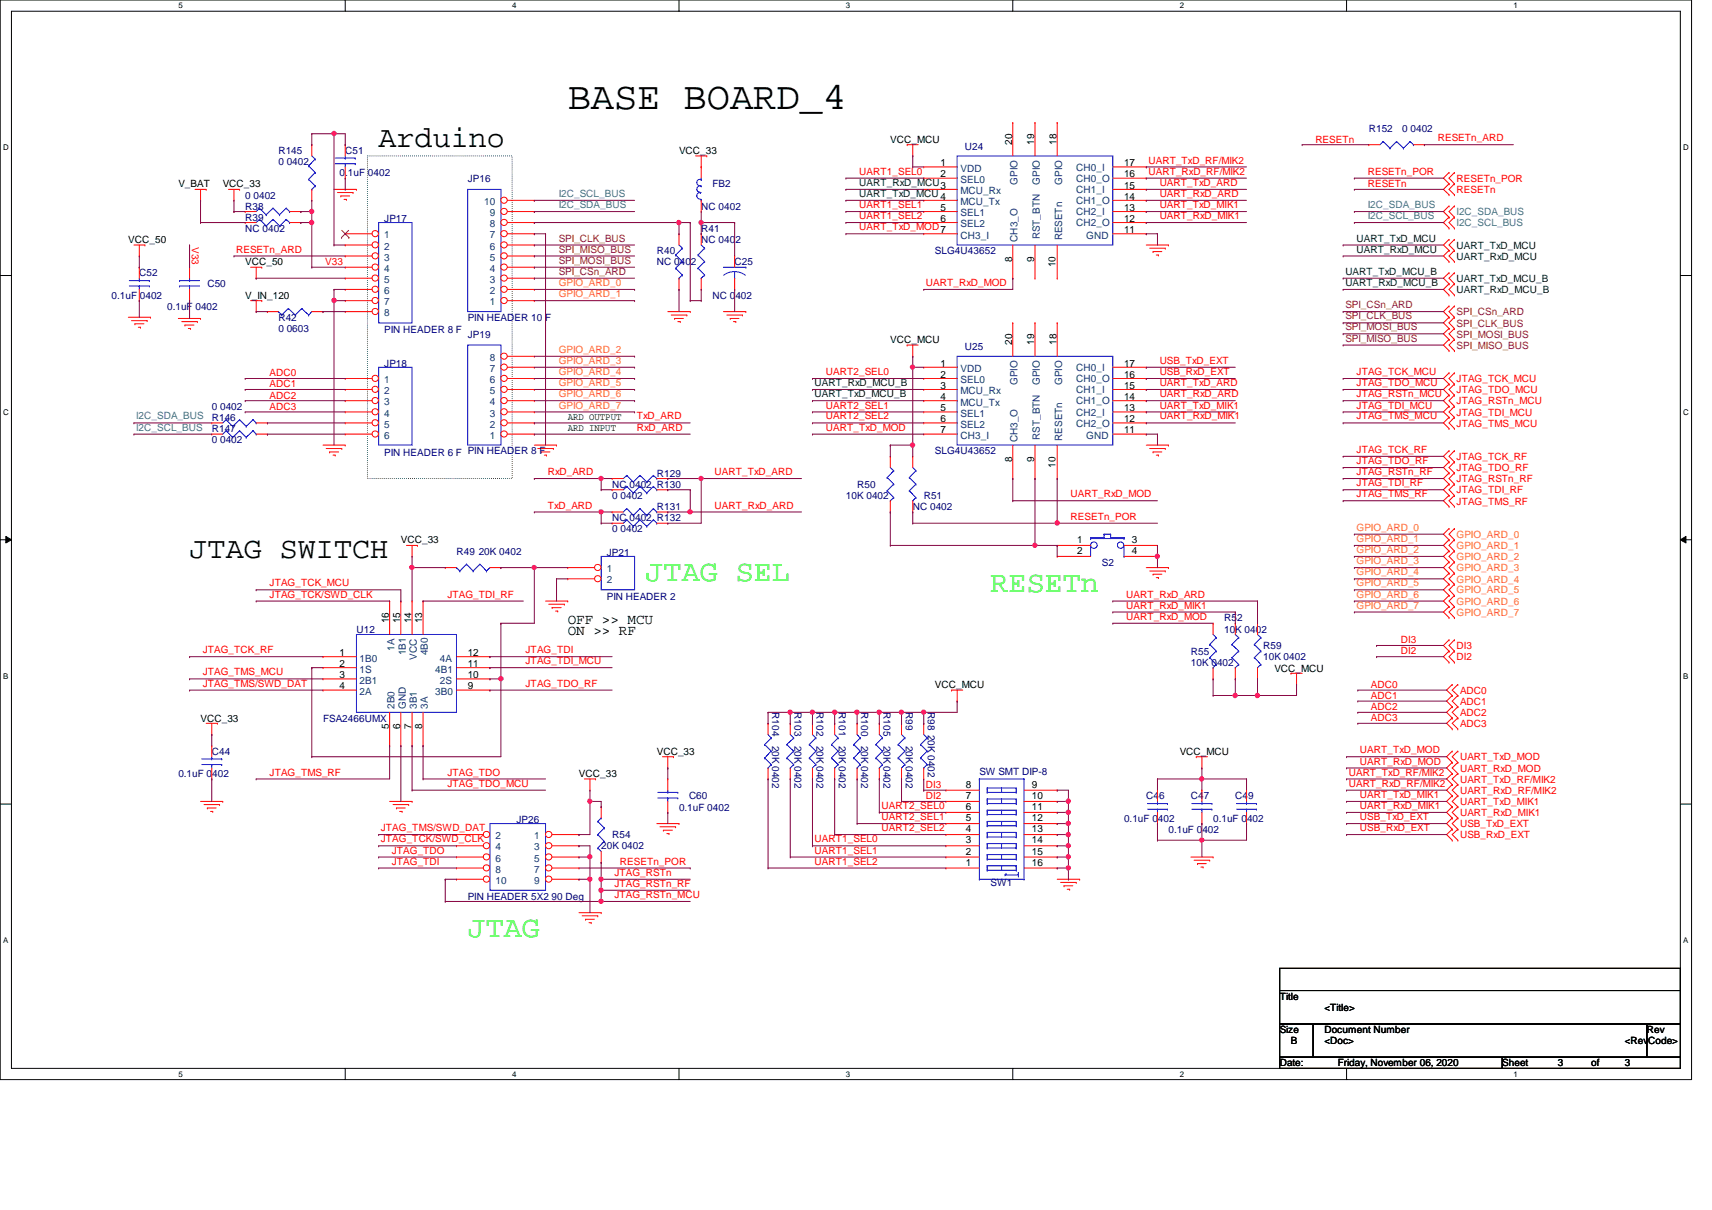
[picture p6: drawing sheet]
<svg xmlns="http://www.w3.org/2000/svg" width="297mm" height="210mm" viewBox="0 0 297 210" stroke-linecap="round" stroke-linejoin="round" font-family="sans-serif">
<defs><g id="words">
<text font-size="6.7" x="98.5" y="18.9">BASE BOARD_4</text>
<g font-size="5.2">
<text x="65.7" y="25.4">Arduino</text>
<text x="32.9" y="96.9">JTAG SWITCH</text>
</g>
<g font-size="5.2" fill="#0f0">
<text x="112" y="100.7">JTAG SEL</text>
<text x="171.9" y="102.7">RESETn</text>
<text x="81.1" y="162.5">JTAG</text>
</g>
<g font-size="2.5">
<text x="98.5" y="108.2">OFF &gt;&gt; MCU</text>
<text x="98.5" y="110.1">ON &gt;&gt; RF</text>
</g>
<g font-size="1.7" fill="#000080">
<text x="237.5" y="22.9">R152</text>
<text x="243.3" y="22.9">0 0402</text>
<text x="48.3" y="26.7">R145</text>
<text x="48.3" y="28.7">0 0402</text>
<text x="59.9" y="26.7">C51</text>
<text x="167.4" y="26">U24</text>
<text x="42.5" y="34.5">0 0402</text>
<text x="58.9" y="30.6">0.1uF 0402</text>
<text x="81.1" y="31.5">JP16</text>
<text x="123.6" y="32.5">FB2</text>
<text x="42.5" y="36.4">R38</text>
<text x="42.5" y="38.3">R39</text>
<text x="42.5" y="40.2">NC 0402</text>
<text x="66.7" y="38.5">JP17</text>
<text x="121.7" y="36.4">NC 0402</text>
<text x="121.7" y="40.2">R41</text>
<text x="24.2" y="48">C52</text>
<text x="114" y="44.1">R40</text>
<text x="114" y="46">NC 0402</text>
<text x="121.7" y="42.2">NC 0402</text>
<text x="127.5" y="46">C25</text>
<text x="162.2" y="44.1">SLG4U43652</text>
<text x="19.3" y="51.8">0.1uF 0402</text>
<text x="29" y="53.8">0.1uF 0402</text>
<text x="36" y="49.9">C50</text>
<text x="123.6" y="51.8">NC 0402</text>
<text x="48.3" y="55.7">R42</text>
<text x="48.3" y="57.6">0 0603</text>
<text x="66.7" y="57.8">PIN HEADER 8 F</text>
<text x="81.1" y="58.6">JP19</text>
<text x="81.1" y="55.7">PIN HEADER 10 F</text>
<text x="66.7" y="63.6">JP18</text>
<text x="167.4" y="60.7">U25</text>
<text x="36.7" y="71.1">0 0402</text>
<text x="36.7" y="73.1">R146</text>
<text x="36.7" y="75">R147</text>
<text x="36.7" y="76.9">0 0402</text>
<text x="66.7" y="79">PIN HEADER 6 F PIN HEADER 8 F</text>
<text x="114" y="82.7">R129</text>
<text x="162.2" y="78.8">SLG4U43652</text>
<text x="106.2" y="84.6">NC 0402 R130</text>
<text x="106.2" y="86.6">0 0402</text>
<text x="114" y="88.5">R131</text>
<text x="146.8" y="86.6">10K 0402</text>
<text x="148.7" y="84.6">R50</text>
<text x="158.4" y="88.5">NC 0402</text>
<text x="160.3" y="86.6">R51</text>
<text x="106.2" y="90.4">NC 0402 R132</text>
<text x="106.2" y="92.4">0 0402</text>
<text x="79.2" y="96.2">R49 20K 0402</text>
<text x="105.3" y="96.4">JP21</text>
<text x="191.2" y="98.1">S2</text>
<text x="105.3" y="104.1">PIN HEADER 2</text>
<text x="212.4" y="107.8">R52</text>
<text x="61.8" y="109.7">U12</text>
<text x="206.6" y="113.6">R55</text>
<text x="212.4" y="109.7">10K 0402</text>
<text x="219.2" y="112.6">R59</text>
<text x="206.6" y="115.5">10K 0402</text>
<text x="219.2" y="114.6">10K 0402</text>
<text x="56" y="125.2">FSA2466UMX</text>
<text x="134" y="123.6" transform="rotate(90 134 123.6)">R104</text>
<text x="137.8" y="123.6" transform="rotate(90 137.8 123.6)">R103</text>
<text x="141.7" y="123.6" transform="rotate(90 141.7 123.6)">R102</text>
<text x="145.5" y="123.6" transform="rotate(90 145.5 123.6)">R101</text>
<text x="149.4" y="123.6" transform="rotate(90 149.4 123.6)">R100</text>
<text x="153.3" y="123.6" transform="rotate(90 153.3 123.6)">R105</text>
<text x="157.1" y="123.6" transform="rotate(90 157.1 123.6)">R99</text>
<text x="161" y="123.6" transform="rotate(90 161 123.6)">R98 20K 0402</text>
<text x="36.7" y="131">C44</text>
<text x="134" y="129.4" transform="rotate(90 134 129.4)">20K 0402</text>
<text x="137.8" y="129.4" transform="rotate(90 137.8 129.4)">20K 0402</text>
<text x="141.7" y="129.4" transform="rotate(90 141.7 129.4)">20K 0402</text>
<text x="145.5" y="129.4" transform="rotate(90 145.5 129.4)">20K 0402</text>
<text x="149.4" y="129.4" transform="rotate(90 149.4 129.4)">20K 0402</text>
<text x="153.3" y="129.4" transform="rotate(90 153.3 129.4)">20K 0402</text>
<text x="157.1" y="129.4" transform="rotate(90 157.1 129.4)">20K 0402</text>
<text x="30.9" y="134.8">0.1uF 0402</text>
<text x="169.9" y="134.5">SW SMT DIP-8</text>
<text x="89.6" y="142.7">JP26</text>
<text x="117.8" y="140.6">0.1uF 0402</text>
<text x="119.5" y="138.7">C60</text>
<text x="195" y="142.5">0.1uF 0402</text>
<text x="198.9" y="138.7">C46</text>
<text x="206.6" y="138.7">C47</text>
<text x="210.5" y="142.5">0.1uF 0402</text>
<text x="214.3" y="138.7">C49</text>
<text x="104.3" y="147.4">20K 0402</text>
<text x="106.2" y="145.5">R54</text>
<text x="202.7" y="144.5">0.1uF 0402</text>
<text x="171.9" y="153.8">SW1</text>
<text x="81.1" y="156">PIN HEADER 5X2 90 Deg</text>
</g>
<g font-size="1.7">
<text x="117.8" y="26.7">VCC_33</text>
<text x="154.5" y="24.8">VCC_MCU</text>
<text x="163.2" y="28.8">1</text>
<text x="175.6" y="25.1" transform="rotate(-90 175.6 25.1)">20</text>
<text x="179.4" y="25.1" transform="rotate(-90 179.4 25.1)">19</text>
<text x="183.3" y="25.1" transform="rotate(-90 183.3 25.1)">18</text>
<text x="195" y="28.8">17</text>
<text x="30.9" y="32.5">V_BAT</text>
<text x="38.6" y="32.5">VCC_33</text>
<text x="163.2" y="30.8">2</text>
<text x="163.2" y="32.7">3</text>
<text x="163.2" y="34.6">4</text>
<text x="195" y="34.6">14</text>
<text x="195" y="32.7">15</text>
<text x="195" y="30.8">16</text>
<text x="163.2" y="36.6">5</text>
<text x="163.2" y="38.5">6</text>
<text x="163.2" y="40.4">7</text>
<text x="195" y="40.4">11</text>
<text x="195" y="38.5">12</text>
<text x="195" y="36.6">13</text>
<text x="22.3" y="42.2">VCC_50</text>
<text x="42.5" y="46">VCC_50</text>
<text x="175.6" y="45.4" transform="rotate(-90 175.6 45.4)">8</text>
<text x="179.4" y="45.4" transform="rotate(-90 179.4 45.4)">9</text>
<text x="183.1" y="46.4" transform="rotate(-90 183.1 46.4)">10</text>
<text x="42.5" y="51.8">V_IN_120</text>
<text x="154.5" y="59.5">VCC_MCU</text>
<text x="175.6" y="59.9" transform="rotate(-90 175.6 59.9)">20</text>
<text x="179.4" y="59.9" transform="rotate(-90 179.4 59.9)">19</text>
<text x="183.3" y="59.9" transform="rotate(-90 183.3 59.9)">18</text>
<text x="163.2" y="63.6">1</text>
<text x="163.2" y="65.5">2</text>
<text x="195" y="65.5">16</text>
<text x="195" y="63.6">17</text>
<text x="163.2" y="67.4">3</text>
<text x="163.2" y="69.4">4</text>
<text x="163.2" y="71.3">5</text>
<text x="195" y="71.3">13</text>
<text x="195" y="69.4">14</text>
<text x="195" y="67.4">15</text>
<text x="98.5" y="72.9">ARD OUTPUT</text>
<text x="98.5" y="74.8">ARD INPUT</text>
<text x="163.2" y="73.2">6</text>
<text x="163.2" y="75.2">7</text>
<text x="195" y="75.2">11</text>
<text x="195" y="73.2">12</text>
<text x="175.6" y="80.1" transform="rotate(-90 175.6 80.1)">8</text>
<text x="179.4" y="80.1" transform="rotate(-90 179.4 80.1)">9</text>
<text x="183.1" y="81.1" transform="rotate(-90 183.1 81.1)">10</text>
<text x="69.6" y="94.3">VCC_33</text>
<text x="186.9" y="94.2">1</text>
<text x="196.4" y="94.2">3</text>
<text x="186.9" y="96.1">2</text>
<text x="196.4" y="96.1">4</text>
<text x="58.9" y="113.8">1</text>
<text x="67.5" y="108.1" transform="rotate(-90 67.5 108.1)">16</text>
<text x="69.4" y="108.1" transform="rotate(-90 69.4 108.1)">15</text>
<text x="71.4" y="108.1" transform="rotate(-90 71.4 108.1)">14</text>
<text x="73.3" y="108.1" transform="rotate(-90 73.3 108.1)">13</text>
<text x="81.1" y="113.8">12</text>
<text x="58.9" y="115.7">2</text>
<text x="58.9" y="117.6">3</text>
<text x="58.9" y="119.6">4</text>
<text x="81.1" y="119.6">9</text>
<text x="81.1" y="117.6">10</text>
<text x="81.1" y="115.7">11</text>
<text x="162.2" y="119.4">VCC_MCU</text>
<text x="221.1" y="116.5">VCC_MCU</text>
<text x="34.8" y="125.2">VCC_33</text>
<text x="67.5" y="126.4" transform="rotate(-90 67.5 126.4)">5</text>
<text x="69.4" y="126.4" transform="rotate(-90 69.4 126.4)">6</text>
<text x="71.4" y="126.4" transform="rotate(-90 71.4 126.4)">7</text>
<text x="73.3" y="126.4" transform="rotate(-90 73.3 126.4)">8</text>
<text x="114" y="131">VCC_33</text>
<text x="204.7" y="131">VCC_MCU</text>
<text x="100.5" y="134.8">VCC_33</text>
<text x="167.6" y="136.7">8</text>
<text x="179" y="136.7">9</text>
<text x="167.6" y="142.5">5</text>
<text x="167.6" y="140.5">6</text>
<text x="167.6" y="138.6">7</text>
<text x="179" y="142.5">12</text>
<text x="179" y="140.5">11</text>
<text x="179" y="138.6">10</text>
<text x="167.6" y="148.3">2</text>
<text x="167.6" y="146.3">3</text>
<text x="167.6" y="144.4">4</text>
<text x="179" y="148.3">15</text>
<text x="179" y="146.3">14</text>
<text x="179" y="144.4">13</text>
<text x="167.6" y="150.2">1</text>
<text x="179" y="150.2">16</text>
<text x="222" y="173.4">Title</text>
<text x="222" y="179.2">Size</text>
<text x="229.8" y="179.2">Document Number</text>
<text x="229.8" y="175.3">&lt;Title&gt;</text>
<text x="285.7" y="179.2">Rev</text>
<text x="222" y="185">Date:</text>
<text x="224" y="181.1">B</text>
<text x="229.8" y="181.1">&lt;Doc&gt;</text>
<text x="232.1" y="185">Friday, November 06, 2020</text>
<text x="260.6" y="185">Sheet</text>
<text x="270.3" y="185">3</text>
<text x="276.1" y="185">of</text>
<text x="281.9" y="185">3</text>
<text x="281.9" y="181.1">&lt;RevCode&gt;</text>
</g>
<g font-size="1.7" fill="#004080">
<text x="166.7" y="29.8">VDD</text>
<text x="186.7" y="29.6">CH0_I</text>
<text x="84" y="35.6">10</text>
<text x="166.7" y="31.7">SEL0</text>
<text x="166.7" y="33.7">MCU_Rx</text>
<text x="166.7" y="35.6">MCU_Tx</text>
<text x="176.6" y="32" transform="rotate(-90 176.6 32)">GPIO</text>
<text x="180.4" y="32" transform="rotate(-90 180.4 32)">GPIO</text>
<text x="184.3" y="32" transform="rotate(-90 184.3 32)">GPIO</text>
<text x="186.7" y="35.4">CH1_O</text>
<text x="186.7" y="33.5">CH1_I</text>
<text x="186.7" y="31.5">CH0_O</text>
<text x="66.7" y="41.4">1</text>
<text x="85" y="41.4">7</text>
<text x="85" y="39.4">8</text>
<text x="85" y="37.5">9</text>
<text x="166.7" y="37.5">SEL1</text>
<text x="166.7" y="39.5">SEL2</text>
<text x="166.7" y="41.4">CH3_I</text>
<text x="176.6" y="41.9" transform="rotate(-90 176.6 41.9)">CH3_O</text>
<text x="180.4" y="41.5" transform="rotate(-90 180.4 41.5)">RST_BTN</text>
<text x="184.3" y="41.7" transform="rotate(-90 184.3 41.7)">RESETn</text>
<text x="186.7" y="39.3">CH2_O</text>
<text x="186.7" y="37.3">CH2_I</text>
<text x="188.5" y="41.4">GND</text>
<text x="66.7" y="43.3">2</text>
<text x="66.7" y="45.2">3</text>
<text x="66.7" y="47.2">4</text>
<text x="85" y="47.2">4</text>
<text x="85" y="45.2">5</text>
<text x="85" y="43.3">6</text>
<text x="66.7" y="49.1">5</text>
<text x="66.7" y="51">6</text>
<text x="66.7" y="53">7</text>
<text x="85" y="53">1</text>
<text x="85" y="51">2</text>
<text x="85" y="49.1">3</text>
<text x="66.7" y="54.9">8</text>
<text x="85" y="64.5">7</text>
<text x="85" y="62.6">8</text>
<text x="166.7" y="64.6">VDD</text>
<text x="186.7" y="64.3">CH0_I</text>
<text x="66.7" y="66.5">1</text>
<text x="66.7" y="68.4">2</text>
<text x="66.7" y="70.3">3</text>
<text x="85" y="70.3">4</text>
<text x="85" y="68.4">5</text>
<text x="85" y="66.5">6</text>
<text x="166.7" y="66.5">SEL0</text>
<text x="166.7" y="68.4">MCU_Rx</text>
<text x="166.7" y="70.4">MCU_Tx</text>
<text x="176.6" y="66.8" transform="rotate(-90 176.6 66.8)">GPIO</text>
<text x="180.4" y="66.8" transform="rotate(-90 180.4 66.8)">GPIO</text>
<text x="184.3" y="66.8" transform="rotate(-90 184.3 66.8)">GPIO</text>
<text x="186.7" y="70.1">CH1_O</text>
<text x="186.7" y="68.2">CH1_I</text>
<text x="186.7" y="66.3">CH0_O</text>
<text x="66.7" y="72.3">4</text>
<text x="66.7" y="74.2">5</text>
<text x="66.7" y="76.1">6</text>
<text x="85" y="76.1">1</text>
<text x="85" y="74.2">2</text>
<text x="85" y="72.3">3</text>
<text x="166.7" y="72.3">SEL1</text>
<text x="166.7" y="74.2">SEL2</text>
<text x="166.7" y="76.2">CH3_I</text>
<text x="176.6" y="76.7" transform="rotate(-90 176.6 76.7)">CH3_O</text>
<text x="180.4" y="76.3" transform="rotate(-90 180.4 76.3)">RST_BTN</text>
<text x="184.3" y="76.5" transform="rotate(-90 184.3 76.5)">RESETn</text>
<text x="186.7" y="74">CH2_O</text>
<text x="186.7" y="72.1">CH2_I</text>
<text x="188.5" y="76.2">GND</text>
<text x="105.3" y="99.3">1</text>
<text x="105.3" y="101.2">2</text>
<text x="68.4" y="112.9" transform="rotate(-90 68.4 112.9)">1A</text>
<text x="70.4" y="113.7" transform="rotate(-90 70.4 113.7)">1B1</text>
<text x="74.2" y="113.7" transform="rotate(-90 74.2 113.7)">4B0</text>
<text x="62.4" y="114.8">1B0</text>
<text x="62.4" y="116.7">1S</text>
<text x="62.4" y="118.6">2B1</text>
<text x="72.3" y="114.5" transform="rotate(-90 72.3 114.5)">VCC</text>
<text x="75.5" y="116.7">4B1</text>
<text x="76.3" y="118.6">2S</text>
<text x="76.3" y="114.8">4A</text>
<text x="62.4" y="120.5">2A</text>
<text x="68.4" y="123" transform="rotate(-90 68.4 123)">2B0</text>
<text x="70.4" y="123" transform="rotate(-90 70.4 123)">GND</text>
<text x="72.3" y="123" transform="rotate(-90 72.3 123)">3B1</text>
<text x="74.2" y="123" transform="rotate(-90 74.2 123)">3A</text>
<text x="75.5" y="120.5">3B0</text>
<text x="86" y="145.6">2</text>
<text x="86" y="147.5">4</text>
<text x="86" y="149.5">6</text>
<text x="92.7" y="145.6">1</text>
<text x="92.7" y="147.5">3</text>
<text x="92.7" y="149.5">5</text>
<text x="86" y="151.4">8</text>
<text x="86" y="153.3">10</text>
<text x="92.7" y="151.4">7</text>
<text x="92.7" y="153.3">9</text>
</g>
<g font-size="1.7" fill="#f00">
<text x="199.3" y="28.4">UART_TxD_RF/MIK2</text>
<text x="228.2" y="24.7">RESETn</text>
<text x="249.5" y="24.5">RESETn_ARD</text>
<text x="149.1" y="30.3">UART1_SEL0</text>
<text x="199.3" y="30.3">UART_RxD_RF/MIK2</text>
<text x="201.2" y="32.3">UART_TxD_ARD</text>
<text x="201.2" y="34.2">UART_RxD_ARD</text>
<text x="237.3" y="32.5">RESETn</text>
<text x="237.3" y="30.3">RESETn_POR</text>
<text x="252.7" y="33.5">RESETn</text>
<text x="252.7" y="31.5">RESETn_POR</text>
<text x="149.1" y="36.1">UART1_SEL1</text>
<text x="149.1" y="38">UART1_SEL2</text>
<text x="149.1" y="40">UART_TxD_MOD</text>
<text x="201.2" y="36.1">UART_TxD_MIK1</text>
<text x="201.2" y="38">UART_RxD_MIK1</text>
<text x="33.3" y="42.9" transform="rotate(90 33.3 42.9)">V33</text>
<text x="41" y="43.8">RESETn_ARD</text>
<text x="56.4" y="46">V33</text>
<text x="160.7" y="49.6">UART_RxD_MOD</text>
<text x="46.8" y="65.3">ADC0</text>
<text x="143.3" y="65.1">UART2_SEL0</text>
<text x="201.2" y="63.1">USB_TxD_EXT</text>
<text x="201.2" y="65.1">USB_RxD_EXT</text>
<text x="235.4" y="65.1">JTAG_TCK_MCU</text>
<text x="46.8" y="67.2">ADC1</text>
<text x="46.8" y="69.1">ADC2</text>
<text x="46.8" y="71.1">ADC3</text>
<text x="143.3" y="70.9">UART2_SEL1</text>
<text x="201.2" y="67">UART_TxD_ARD</text>
<text x="201.2" y="68.9">UART_RxD_ARD</text>
<text x="201.2" y="70.9">UART_TxD_MIK1</text>
<text x="235.4" y="67">JTAG_TDO_MCU</text>
<text x="235.4" y="68.9">JTAG_RSTn_MCU</text>
<text x="235.4" y="70.9">JTAG_TDI_MCU</text>
<text x="252.7" y="66.3">JTAG_TCK_MCU</text>
<text x="252.7" y="68.2">JTAG_TDO_MCU</text>
<text x="252.7" y="70.1">JTAG_RSTn_MCU</text>
<text x="110.5" y="72.8">TxD_ARD</text>
<text x="110.5" y="74.7">RxD_ARD</text>
<text x="143.3" y="72.8">UART2_SEL2</text>
<text x="143.3" y="74.7">UART_TxD_MOD</text>
<text x="201.2" y="72.8">UART_RxD_MIK1</text>
<text x="235.4" y="72.8">JTAG_TMS_MCU</text>
<text x="252.7" y="72.1">JTAG_TDI_MCU</text>
<text x="252.7" y="74">JTAG_TMS_MCU</text>
<text x="95" y="82.4">RxD_ARD</text>
<text x="124" y="82.4">UART_TxD_ARD</text>
<text x="235.4" y="78.6">JTAG_TCK_RF</text>
<text x="235.4" y="80.5">JTAG_TDO_RF</text>
<text x="235.4" y="82.4">JTAG_RSTn_RF</text>
<text x="252.7" y="79.8">JTAG_TCK_RF</text>
<text x="252.7" y="81.7">JTAG_TDO_RF</text>
<text x="252.7" y="83.7">JTAG_RSTn_RF</text>
<text x="95" y="88.2">TxD_ARD</text>
<text x="124" y="88.2">UART_RxD_ARD</text>
<text x="185.8" y="86.3">UART_RxD_MOD</text>
<text x="235.4" y="84.4">JTAG_TDI_RF</text>
<text x="235.4" y="86.3">JTAG_TMS_RF</text>
<text x="252.7" y="85.6">JTAG_TDI_RF</text>
<text x="252.7" y="87.5">JTAG_TMS_RF</text>
<text x="185.8" y="90.2">RESETn_POR</text>
<text x="46.8" y="101.7">JTAG_TCK_MCU</text>
<text x="46.8" y="103.7">JTAG_TCK/SWD_CLK</text>
<text x="77.6" y="103.7">JTAG_TDI_RF</text>
<text x="195.4" y="107.5">UART_RxD_MOD</text>
<text x="195.4" y="105.6">UART_RxD_MIK1</text>
<text x="195.4" y="103.7">UART_RxD_ARD</text>
<text x="35.2" y="113.3">JTAG_TCK_RF</text>
<text x="91.2" y="113.3">JTAG_TDI</text>
<text x="243.1" y="111.6">DI3</text>
<text x="243.1" y="113.5">DI2</text>
<text x="252.7" y="112.6">DI3</text>
<text x="35.2" y="117.2">JTAG_TMS_MCU</text>
<text x="35.2" y="119.1">JTAG_TMS/SWD_DAT</text>
<text x="91.2" y="119.1">JTAG_TDO_RF</text>
<text x="91.2" y="115.2">JTAG_TDI_MCU</text>
<text x="237.9" y="119.3">ADC0</text>
<text x="252.7" y="114.6">DI2</text>
<text x="237.9" y="121.2">ADC1</text>
<text x="237.9" y="123.2">ADC2</text>
<text x="237.9" y="125.1">ADC3</text>
<text x="253.3" y="120.4">ADC0</text>
<text x="253.3" y="122.3">ADC1</text>
<text x="253.3" y="124.2">ADC2</text>
<text x="236" y="130.7">UART_TxD_MOD</text>
<text x="253.3" y="131.9">UART_TxD_MOD</text>
<text x="253.3" y="126.2">ADC3</text>
<text x="46.8" y="134.5">JTAG_TMS_RF</text>
<text x="77.6" y="136.5">JTAG_TDO_MCU</text>
<text x="77.6" y="134.5">JTAG_TDO</text>
<text x="160.7" y="136.7">DI3</text>
<text x="234" y="134.5">UART_TxD_RF/MIK2</text>
<text x="234" y="136.5">UART_RxD_RF/MIK2</text>
<text x="236" y="132.6">UART_RxD_MOD</text>
<text x="253.3" y="133.9">UART_RxD_MOD</text>
<text x="253.3" y="135.8">UART_TxD_RF/MIK2</text>
<text x="253.3" y="137.7">UART_RxD_RF/MIK2</text>
<text x="152.9" y="140.3">UART2_SEL0</text>
<text x="152.9" y="142.3">UART2_SEL1</text>
<text x="160.7" y="138.6">DI2</text>
<text x="236" y="138.4">UART_TxD_MIK1</text>
<text x="236" y="140.3">UART_RxD_MIK1</text>
<text x="236" y="142.3">USB_TxD_EXT</text>
<text x="253.3" y="139.7">UART_TxD_MIK1</text>
<text x="253.3" y="141.6">UART_RxD_MIK1</text>
<text x="253.3" y="143.5">USB_TxD_EXT</text>
<text x="66.1" y="144.2">JTAG_TMS/SWD_DAT</text>
<text x="66.1" y="146.1">JTAG_TCK/SWD_CLK</text>
<text x="68" y="148.1">JTAG_TDO</text>
<text x="68" y="150">JTAG_TDI</text>
<text x="107.6" y="150">RESETn_POR</text>
<text x="141.3" y="146.1">UART1_SEL0</text>
<text x="141.3" y="148.1">UART1_SEL1</text>
<text x="141.3" y="150">UART1_SEL2</text>
<text x="152.9" y="144.2">UART2_SEL2</text>
<text x="236" y="144.2">USB_RxD_EXT</text>
<text x="253.3" y="145.5">USB_RxD_EXT</text>
<text x="106.6" y="151.9">JTAG_RSTn</text>
<text x="106.6" y="153.8">JTAG_RSTn_RF</text>
<text x="106.6" y="155.8">JTAG_RSTn_MCU</text>
</g>
<g font-size="1.7" fill="#408080">
<text x="96.9" y="34.2">I2C_SCL_BUS</text>
<text x="96.9" y="36.1">I2C_SDA_BUS</text>
<text x="237.3" y="36.1">I2C_SDA_BUS</text>
<text x="237.3" y="38">I2C_SCL_BUS</text>
<text x="252.7" y="37.3">I2C_SDA_BUS</text>
<text x="252.7" y="39.3">I2C_SCL_BUS</text>
<text x="23.6" y="72.8">I2C_SDA_BUS</text>
<text x="23.6" y="74.7">I2C_SCL_BUS</text>
</g>
<g font-size="1.7" fill="#004000">
<text x="149.1" y="34.2">UART_TxD_MCU</text>
<text x="149.1" y="32.3">UART_RxD_MCU</text>
<text x="235.4" y="41.9">UART_TxD_MCU</text>
<text x="233.4" y="47.7">UART_TxD_MCU_B</text>
<text x="235.4" y="43.8">UART_RxD_MCU</text>
<text x="252.7" y="43.1">UART_TxD_MCU</text>
<text x="252.7" y="45">UART_RxD_MCU</text>
<text x="233.4" y="49.6">UART_RxD_MCU_B</text>
<text x="252.7" y="48.9">UART_TxD_MCU_B</text>
<text x="252.7" y="50.8">UART_RxD_MCU_B</text>
<text x="141.3" y="67">UART_RxD_MCU_B</text>
<text x="141.3" y="68.9">UART_TxD_MCU_B</text>
</g>
<g font-size="1.7" fill="#804000">
<text x="96.9" y="41.9">SPI_CLK_BUS</text>
<text x="96.9" y="43.8">SPI_MISO_BUS</text>
<text x="96.9" y="45.8">SPI_MOSI_BUS</text>
<text x="96.9" y="47.7">SPI_CSn_ARD</text>
<text x="233.4" y="53.5">SPI_CSn_ARD</text>
<text x="233.4" y="55.4">SPI_CLK_BUS</text>
<text x="233.4" y="57.3">SPI_MOSI_BUS</text>
<text x="233.4" y="59.3">SPI_MISO_BUS</text>
<text x="252.7" y="54.7">SPI_CSn_ARD</text>
<text x="252.7" y="56.6">SPI_CLK_BUS</text>
<text x="252.7" y="58.6">SPI_MOSI_BUS</text>
<text x="252.7" y="60.5">SPI_MISO_BUS</text>
</g>
<g font-size="1.7" fill="#ff8000">
<text x="96.9" y="49.6">GPIO_ARD_0</text>
<text x="96.9" y="51.6">GPIO_ARD_1</text>
<text x="96.9" y="61.2">GPIO_ARD_2</text>
<text x="96.9" y="63.1">GPIO_ARD_3</text>
<text x="96.9" y="65.1">GPIO_ARD_4</text>
<text x="96.9" y="67">GPIO_ARD_5</text>
<text x="96.9" y="68.9">GPIO_ARD_6</text>
<text x="96.9" y="70.9">GPIO_ARD_7</text>
<text x="235.4" y="92.1">GPIO_ARD_0</text>
<text x="235.4" y="94">GPIO_ARD_1</text>
<text x="235.4" y="95.9">GPIO_ARD_2</text>
<text x="252.7" y="93.3">GPIO_ARD_0</text>
<text x="252.7" y="95.2">GPIO_ARD_1</text>
<text x="235.4" y="97.9">GPIO_ARD_3</text>
<text x="235.4" y="99.8">GPIO_ARD_4</text>
<text x="235.4" y="101.7">GPIO_ARD_5</text>
<text x="252.7" y="97.2">GPIO_ARD_2</text>
<text x="252.7" y="99.1">GPIO_ARD_3</text>
<text x="252.7" y="101">GPIO_ARD_4</text>
<text x="235.4" y="103.7">GPIO_ARD_6</text>
<text x="235.4" y="105.6">GPIO_ARD_7</text>
<text x="252.7" y="103">GPIO_ARD_5</text>
<text x="252.7" y="104.9">GPIO_ARD_6</text>
<text x="252.7" y="106.8">GPIO_ARD_7</text>
</g>
<g font-size="1.4">
<text x="30.9" y="1.4">5</text>
<text x="88.9" y="1.4">4</text>
<text x="146.8" y="1.4">3</text>
<text x="204.7" y="1.4">2</text>
<text x="262.6" y="1.4">1</text>
<text x=".5" y="26.1">D</text>
<text x="292.1" y="26.1">D</text>
<text x=".5" y="71.9">C</text>
<text x="292.1" y="71.9">C</text>
<text x=".5" y="117.8">B</text>
<text x="292.1" y="117.8">B</text>
<text x=".5" y="163.6">A</text>
<text x="292.1" y="163.6">A</text>
<text x="30.9" y="186.8">5</text>
<text x="88.9" y="186.8">4</text>
<text x="146.8" y="186.8">3</text>
<text x="204.7" y="186.8">2</text>
<text x="262.6" y="186.8">1</text>
</g>
</g></defs>
<path d="M0 0h293.5v187.3h-293.5zM2 1.9h289.5v183.4h-289.5z" fill="none" stroke="#000" stroke-width=".17"/>
<g fill="#fff">
<path d="M30.9 .2h.8v1.5h-.8z"/>
<path d="M30.9 185.5h.8v1.6h-.8z"/>
</g>
<path d="M59.9 0v1.9M59.9 185.3v2" fill="none" stroke="#000" stroke-width=".17"/>
<g fill="#fff">
<path d="M88.9 .2h.7v1.5h-.7z"/>
<path d="M88.9 185.5h.7v1.6h-.7z"/>
</g>
<path d="M117.8 0v1.9M117.8 185.3v2" fill="none" stroke="#000" stroke-width=".17"/>
<g fill="#fff">
<path d="M146.8 .2h.7v1.5h-.7z"/>
<path d="M146.8 185.5h.7v1.6h-.7z"/>
</g>
<path d="M175.7 0v1.9M175.7 185.3v2" fill="none" stroke="#000" stroke-width=".17"/>
<g fill="#fff">
<path d="M204.7 .2h.7v1.5h-.7z"/>
<path d="M204.7 185.5h.7v1.6h-.7z"/>
</g>
<path d="M233.6 0v1.9M233.6 185.3v2" fill="none" stroke="#000" stroke-width=".17"/>
<g fill="#fff">
<path d="M262.6 .2h.8v1.5h-.8z"/>
<path d="M262.6 185.5h.8v1.6h-.8z"/>
<path d="M.5 24.8h1v1.6h-1z"/>
<path d="M292.1 24.8h.9v1.6h-.9z"/>
<path d="M.5 70.7h1v1.5h-1z"/>
<path d="M292.1 70.7h.9v1.5h-.9z"/>
</g>
<path d="M0 47.8h2M291.5 47.8h2" fill="none" stroke="#000" stroke-width=".17"/>
<g fill="#fff">
<path d="M.5 116.5h.9v1.6h-.9z"/>
<path d="M292.1 116.5h.8v1.6h-.8z"/>
</g>
<path d="M0 93.6h2M1 93l1 .6-1 .6zM291.5 93.6l1-.6v1.2zM291.5 93.6h2" fill="none" stroke="#000" stroke-width=".17"/>
<path d="M1 93l1 .6-1 .6zM291.5 93.6l1-.6v1.2z" fill="#000"/>
<g fill="#fff">
<path d="M.5 162.4h.9v1.5h-.9z"/>
<path d="M292.1 162.4h.8v1.5h-.8z"/>
</g>
<path d="M0 139.5h2M291.5 139.5h2M222 168h69.5v3.8h-69.5zM222 171.8h69.5v5.8h-69.5zM222 177.6h5.8v5.8h-5.8zM227.8 177.6h57.9v5.8h-57.9zM285.7 177.6h5.8v5.8h-5.8zM222 183.4h38.6v1.9h-38.6zM260.6 183.4h30.9v1.9h-30.9z" fill="none" stroke="#000" stroke-width=".17"/>
<path d="M63.8 27.1h25.1v55.9h-25.1z" fill="none" stroke="#000" stroke-width=".17" stroke-dasharray="0 .3"/>
<g fill="none" stroke="#f00" stroke-width=".17">
<path d="M33.8 32.9h2M34.8 34.8h.1M34.8 32.9v1.9M35.8 32.9h.1M39.6 32.9h2M40.6 34.8h.1M40.6 32.9v1.9M41.6 32.9h.1M58 32.9h3.8M58.5 33.4h2.8M59.1 34h.1M59.1 34h1.6"/>
<path d="M59.7 34.6h.4M60.1 34.6h.1M61.3 33.4h.1M61.8 32.9h.1M120.7 27.1h1.9M121.7 29h.1M121.7 27.1v1.9M122.6 27.1h.1M157.4 25.1h.1M157.4 25.1h1.9M158.4 27.1h.1M158.4 25.1v2"/>
<path d="M251.4 31.9h.1M251.4 33.8h.1M251.4 35.7h.1M251.4 37.7h.1M251.4 39.6h.1M251.4 29.9h.1M251.4 31.9l-1 1 1 .9M251.4 35.7l-1 1 1 1M251.4 37.7l-1 .9 1 1M251.4 29.9l-1 1 1 1M252.3 33.8h.1M252.3 31.9h.1"/>
<path d="M252.3 37.7h.1M252.3 35.7h.1M252.3 39.6h.1M252.3 29.9h.1M252.3 31.9l-.9 1 .9 .9M252.3 35.7l-.9 1 .9 1M252.3 37.7l-.9 .9 .9 1M252.3 29.9l-.9 1 .9 1M22.3 55h3.8M22.8 55.6h2.7M23.2 42.5h1.9M23.4 56.2h.1"/>
<path d="M23.4 56.2h1.6M24 56.8h.4M24.2 44.4h.1M24.2 42.5v1.9M24.4 56.8h.1M25.1 42.5h.1M25.5 55.6h.1M26.1 55h.1M30.9 55.2h3.9M31.5 55.8h2.7M32.1 56.4h.1M32.1 56.4h1.6"/>
<path d="M32.7 57h.4M33.1 57h.1M34.2 55.8h.1M34.8 55.2h.1M43.5 46.4h1.9M43.5 52.2h1.9M44.4 48.3h.1M44.4 54.1h.1M44.4 46.4v1.9M44.4 52.2v1.9M45.4 46.4h.1M45.4 52.2h.1"/>
<path d="M115.9 54.1h3.9M116.5 54.7h2.7M117 55.2h.1M117 55.2h1.6M117.6 55.8h.4M118 55.8h.1M119.2 54.7h.1M119.8 54.1h.1M125.5 54.1h3.9M126.1 54.7h2.7M126.7 55.2h.1M126.7 55.2h1.5"/>
<path d="M127.3 55.8h.4M127.5 44.4h.1M127.5 50.2h.1M127.5 44.4v2M127.5 48.3v1.9M127.7 55.8h.1M128.8 54.7h.1M129.4 54.1h.1M157.4 59.9h.1M157.4 59.9h1.9M158.4 59.9v1.9M198.9 42.5h3.8"/>
<path d="M199.5 43.1h2.7M200.1 43.6h.1M200.1 43.6h1.5M200.6 44.2h.4M201 44.2h.1M202.2 43.1h.1M202.7 42.5h.1M251.4 41.5h.1M251.4 43.4h.1M251.4 45.4h.1M251.4 47.3h.1M251.4 49.2h.1"/>
<path d="M251.4 51.2h.1M251.4 53.1h.1M251.4 55h.1M251.4 57h.1M251.4 58.9h.1M251.4 41.5l-1 1 1 .9M251.4 43.4l-1 1 1 1M251.4 47.3l-1 1 1 .9M251.4 49.2l-1 1 1 1M251.4 53.1l-1 1 1 .9M251.4 55l-1 1 1 1M251.4 57l-1 .9 1 1"/>
<path d="M251.4 58.9l-1 1 1 .9M252.3 43.4h.1M252.3 41.5h.1M252.3 45.4h.1M252.3 49.2h.1M252.3 47.3h.1M252.3 51.2h.1M252.3 55h.1M252.3 53.1h.1M252.3 57h.1M252.3 58.9h.1M252.3 41.5l-.9 1 .9 .9"/>
<path d="M252.3 43.4l-.9 1 .9 1M252.3 47.3l-.9 1 .9 .9M252.3 49.2l-.9 1 .9 1M252.3 53.1l-.9 1 .9 .9M252.3 55l-.9 1 .9 1M252.3 57l-.9 .9 .9 1M252.3 58.9l-.9 1 .9 .9M56 77.2h3.9M56.6 77.8h2.7M57.2 78.4h.1M57.2 78.4h1.6M57.8 79h.4"/>
<path d="M58.2 79h.1M59.3 77.8h.1M59.9 77.2h.1M92.7 77.2h3.9M93.3 77.8h2.7M93.9 78.4h.1M93.9 78.4h1.5M94.4 79h.4M94.8 79h.1M96 77.8h.1M96.6 77.2h.1M158.4 61.8h.1"/>
<path d="M198.9 77.2h3.8M199.5 77.8h2.7M200.1 78.4h.1M200.1 78.4h1.5M200.6 79h.4M201 79h.1M202.2 77.8h.1M202.7 77.2h.1M251.4 60.8h.1M251.4 64.7h.1M251.4 66.6h.1M251.4 68.5h.1"/>
<path d="M251.4 70.5h.1M251.4 72.4h.1M251.4 74.3h.1M251.4 78.2h.1M251.4 64.7l-1 1 1 .9M251.4 66.6l-1 1 1 .9M251.4 68.5l-1 1 1 1M251.4 70.5l-1 1 1 .9M251.4 72.4l-1 1 1 .9M251.4 78.2l-1 1 1 .9M252.3 60.8h.1M252.3 66.6h.1"/>
<path d="M252.3 64.7h.1M252.3 68.5h.1M252.3 70.5h.1M252.3 72.4h.1M252.3 74.3h.1M252.3 78.2h.1M252.3 64.7l-.9 1 .9 .9M252.3 66.6l-.9 1 .9 .9M252.3 68.5l-.9 1 .9 1M252.3 70.5l-.9 1 .9 .9M252.3 72.4l-.9 1 .9 .9M252.3 78.2l-.9 1 .9 .9"/>
<path d="M70.5 94.6h1.9M71.5 96.5h.1M71.5 94.6v1.9M72.4 94.6h.1M77.3 98.5h.1M77.3 98.5h1.9M85 98.5h1.9M86.9 98.5h.1M198.9 98.5h3.8M199.5 99.1h2.7M200.1 99.6h.1M200.1 99.6h1.5"/>
<path d="M202.2 99.1h.1M202.7 98.5h.1M251.4 80.1h.1M251.4 82h.1M251.4 84h.1M251.4 85.9h.1M251.4 87.8h.1M251.4 91.7h.1M251.4 93.6h.1M251.4 95.6h.1M251.4 97.5h.1M251.4 99.4h.1"/>
<path d="M251.4 80.1l-1 1 1 .9M251.4 82l-1 1 1 1M251.4 84l-1 1 1 .9M251.4 85.9l-1 1 1 .9M251.4 91.7l-1 1 1 .9M251.4 93.6l-1 1 1 1M251.4 95.6l-1 .9 1 1M251.4 97.5l-1 1 1 .9M251.4 99.4l-1 1 1 .9M252.3 80.1h.1M252.3 82h.1M252.3 84h.1"/>
<path d="M252.3 85.9h.1M252.3 87.8h.1M252.3 93.6h.1M252.3 91.7h.1M252.3 95.6h.1M252.3 97.5h.1M252.3 99.4h.1M252.3 80.1l-.9 1 .9 .9M252.3 82l-.9 1 .9 1M252.3 84l-.9 1 .9 .9M252.3 85.9l-.9 1 .9 .9M252.3 91.7l-.9 1 .9 .9"/>
<path d="M252.3 93.6l-.9 1 .9 1M252.3 95.6l-.9 .9 .9 1M252.3 97.5l-.9 1 .9 .9M252.3 99.4l-.9 1 .9 .9M56 113.9h.1M56 115.8h.1M56 117.8h.1M56 119.7h.1M56 119.7h5.8M56 113.9h5.8M56 115.8h5.8M56 117.8h5.8"/>
<path d="M67.6 104.3h.1M67.6 104.3v5.8M69.6 104.3h.1M69.6 104.3v5.8M71.5 104.3h.1M71.5 104.3v5.8M73.4 104.3h.1M73.4 104.3v5.8M79.2 119.7h5.8M79.2 113.9h5.8M79.2 115.8h5.8M79.2 117.8h5.8"/>
<path d="M85 119.7h.1M85 117.8h.1M85 115.8h.1M85 113.9h.1M94.7 104.3h3.8M95.2 104.8h2.7M95.8 105.4h.1M95.8 105.4h1.6M96.4 106h.4M96.8 106h.1M97.9 104.8h.1M98.5 104.3h.1"/>
<path d="M165.1 119.7h.1M165.1 119.7h1.9M166.1 119.7v1.9M200.6 100.2h.4M201 100.2h.1M224 116.8h.1M224 116.8h1.9M225 118.7h.1M225 116.8v1.9M251.4 111h.1M251.4 112.9h.1M251.4 114.9h.1"/>
<path d="M251.4 101.3h.1M251.4 103.3h.1M251.4 105.2h.1M251.4 107.1h.1M251.4 111l-1 1 1 .9M251.4 112.9l-1 1 1 1M251.4 101.3l-1 1 1 1M251.4 103.3l-1 1 1 .9M251.4 105.2l-1 1 1 .9M252 118.7h.1M252 118.7l-1 1 1 .9M252.3 112.9h.1"/>
<path d="M252.3 111h.1M252.3 114.9h.1M252.3 101.3h.1M252.3 103.3h.1M252.3 105.2h.1M252.3 107.1h.1M252.3 111l-.9 1 .9 .9M252.3 112.9l-.9 1 .9 1M252.3 101.3l-.9 1 .9 1M252.3 103.3l-.9 1 .9 .9M252.3 105.2l-.9 1 .9 .9M252.9 118.7h.1"/>
<path d="M252.9 118.7l-.9 1 .9 .9M34.8 139h3.8M35.4 139.6h2.7M35.8 125.5h1.9M36.7 127.4h.1M36.7 125.5v1.9M37.7 125.5h.1M38.1 139.6h.1M38.6 139h.1M67.6 129.4h.1M67.6 139h3.9M67.6 123.6v5.8"/>
<path d="M68.2 139.6h2.7M69.6 129.4h.1M69.6 123.6v5.8M70.9 139.6h.1M71.5 139h.1M71.5 129.4h.1M71.5 123.6v5.8M73.4 129.4h.1M73.4 123.6v5.8M101.4 135.1h1.9M102.4 137.1h.1M102.4 135.1v2"/>
<path d="M103.3 135.1h.1M114.9 131.3h1.9M115.9 133.2h.1M115.9 131.3v1.9M116.8 131.3h.1M166.1 121.6h.1M207.6 131.3h.1M207.6 131.3h1.9M208.5 133.2h.1M208.5 131.3v1.9M252 130.3h.1M252 132.2h.1"/>
<path d="M252 134.2h.1M252 136.1h.1M252 138h.1M252 140h.1M252 120.6h.1M252 122.6h.1M252 124.5h.1M252 126.4h.1M252 130.3l-1 1 1 .9M252 132.2l-1 1 1 1M252 134.2l-1 .9 1 1M252 136.1l-1 1 1 .9"/>
<path d="M252 138l-1 1 1 1M252 140l-1 .9 1 1M252 120.6l-1 1 1 1M252 122.6l-1 1 1 .9M252 124.5l-1 1 1 .9M252.9 132.2h.1M252.9 130.3h.1M252.9 134.2h.1M252.9 136.1h.1M252.9 138h.1M252.9 140h.1M252.9 120.6h.1"/>
<path d="M252.9 122.6h.1M252.9 124.5h.1M252.9 126.4h.1M252.9 130.3l-.9 1 .9 .9M252.9 132.2l-.9 1 .9 1M252.9 134.2l-.9 .9 .9 1M252.9 136.1l-.9 1 .9 .9M252.9 138l-.9 1 .9 1M252.9 140l-.9 .9 .9 1M252.9 120.6l-.9 1 .9 1M252.9 122.6l-.9 1 .9 .9M252.9 124.5l-.9 1 .9 .9"/>
<path d="M36 140.2h.1M36 140.2h1.5M36.5 140.8h.4M36.9 140.8h.1M68.8 140.2h.1M68.8 140.2h1.5M69.3 140.8h.5M69.8 140.8h.1M100.5 158.3h3.8M101 158.9h2.7M101.6 159.5h.1M101.6 159.5h1.5"/>
<path d="M103.7 158.9h.1M104.3 158.3h.1M114 142.9h3.8M114.5 143.4h2.7M115.1 144h.1M115.1 144h1.6M115.7 144.6h.4M116.1 144.6h.1M117.2 143.4h.1M117.8 142.9h.1M183.4 152.5h3.9M184 153.1h2.7"/>
<path d="M184.6 153.7h.1M184.6 153.7h1.5M185.2 154.3h.4M185.6 154.3h.1M186.7 153.1h.1M187.3 152.5h.1M206.6 148.7h3.9M207.2 149.2h2.7M207.8 149.8h.1M207.8 149.8h1.5M208.4 150.4h.3M208.7 150.4h.1"/>
<path d="M209.9 149.2h.1M210.5 148.7h.1M252 141.9h.1M252 143.8h.1M252 145.8h.1M252 141.9l-1 1 1 .9M252 143.8l-1 1 1 1M252.9 141.9h.1M252.9 143.8h.1M252.9 145.8h.1M252.9 141.9l-.9 1 .9 .9M252.9 143.8l-.9 1 .9 1"/>
<path d="M102.2 160.1h.4M102.6 160.1h.1"/>
</g>
<g fill="none" stroke="#00f" stroke-width=".17">
<path d="M65.7 38.6h5.8v17.4h-5.8zM125.5 46.4h3.9M127.5 48.3h.1M127.5 47.1l1.1 .2 .7 .5M127.5 47.1l-.9 .1-1 .6M127.5 47.1v1.2M129.4 46.4h.1M79.2 98.5h.1M79.2 98.5l.6 .6M79.8 99.1h.1M80.9 97.9h.1M80.9 97.9l1.2 1.2"/>
<path d="M80.9 97.9l-1.1 1.2M82.1 99.1h.1M83.3 97.9h.1M83.3 97.9l1.1 1.2M83.3 97.9l-1.2 1.2M84.4 99.1h.1M85 98.5l-.6 .6M61.8 110.1h17.4v13.5h-17.4z"/>
</g>
<circle cx="65.1" cy="40.5" r=".55" fill="#fff"/>
<g fill="none" stroke="#f00" stroke-width=".17">
<path d="M59.9 40.6h.1M59.9 40.6h4.7"/>
<circle cx="65.1" cy="40.5" r=".55"/>
</g>
<path d="M59.3 40l1.2 1.2M60.5 40l-1.2 1.2M59.3 41.2h.1M60.5 41.2h.1" fill="none" stroke="#804000" stroke-width=".17"/>
<circle cx="65.1" cy="42.5" r=".55" fill="#fff"/>
<g fill="none" stroke="#f00" stroke-width=".17">
<path d="M59.9 42.5h.1M59.9 42.5h4.7"/>
<circle cx="65.1" cy="42.5" r=".55"/>
</g>
<circle cx="65.1" cy="44.4" r=".55" fill="#fff"/>
<g fill="none" stroke="#f00" stroke-width=".17">
<path d="M59.9 44.4h.1M59.9 44.4h4.7"/>
<circle cx="65.1" cy="44.4" r=".55"/>
</g>
<circle cx="65.1" cy="46.3" r=".55" fill="#fff"/>
<g fill="none" stroke="#f00" stroke-width=".17">
<path d="M59.9 46.4h.1M59.9 46.4h4.7"/>
<circle cx="65.1" cy="46.3" r=".55"/>
</g>
<circle cx="65.1" cy="48.2" r=".55" fill="#fff"/>
<g fill="none" stroke="#f00" stroke-width=".17">
<path d="M59.9 48.3h.1M59.9 48.3h4.7"/>
<circle cx="65.1" cy="48.2" r=".55"/>
</g>
<circle cx="65.1" cy="50.2" r=".55" fill="#fff"/>
<g fill="none" stroke="#f00" stroke-width=".17">
<path d="M59.9 50.2h.1M59.9 50.2h4.7"/>
<circle cx="65.1" cy="50.2" r=".55"/>
</g>
<circle cx="65.1" cy="52.1" r=".55" fill="#fff"/>
<g fill="none" stroke="#f00" stroke-width=".17">
<path d="M59.9 52.2h.1M59.9 52.2h4.7"/>
<circle cx="65.1" cy="52.1" r=".55"/>
</g>
<circle cx="65.1" cy="54" r=".55" fill="#fff"/>
<g fill="none" stroke="#f00" stroke-width=".17">
<path d="M59.9 54.1h.1M59.9 54.1h4.7M133.3 125.5h.1M133.3 135.1h.1M133.3 125.5v1.9M133.3 133.2v1.9"/>
<circle cx="65.1" cy="54" r=".55"/>
</g>
<g fill="none" stroke="#00f" stroke-width=".17">
<path d="M104.3 96.5h5.8v5.8h-5.8zM132.7 129.2h.1M132.7 131.5h.1M132.7 129.2l1.1 1.1M132.7 131.5l1.1 1.1M133.3 133.2h.1M133.3 127.4l.5 .6M133.8 128h.1M133.8 130.3h.1M133.8 132.6h.1M133.8 128l-1.1 1.2M133.8 130.3l-1.1 1.2"/>
<path d="M133.8 132.6l-.5 .6"/>
</g>
<circle cx="103.7" cy="98.4" r=".55" fill="#fff"/>
<g fill="none" stroke="#f00" stroke-width=".17">
<path d="M98.5 98.5h.1M98.5 98.5h4.7"/>
<circle cx="103.7" cy="98.4" r=".55"/>
</g>
<circle cx="103.7" cy="100.4" r=".55" fill="#fff"/>
<g fill="none" stroke="#f00" stroke-width=".17">
<path d="M32.9 46.4h.1M32.9 52.2h.1M32.9 46.4v1.9M32.9 50.2v2M98.5 100.4h.1M98.5 100.4h4.7M36.7 129.4h.1M36.7 135.1h.1M36.7 129.4v1.9M36.7 133.2v1.9M137.1 125.5h.1M137.1 135.1h.1"/>
<path d="M137.1 125.5v1.9M137.1 133.2v1.9"/>
<circle cx="103.7" cy="100.4" r=".55"/>
</g>
<g fill="none" stroke="#00f" stroke-width=".17">
<path d="M31.2 49.6h.1M31.2 48.7h.1M31.2 49.6h3.4M31.2 48.7h3.4M32.9 48.7h.1M32.9 49.6h.1M32.9 48.3v.4M32.9 49.6v.6M35 132.6h3.5M35 131.7h3.5M36.7 131.7h.1M36.7 132.6h.1"/>
<path d="M36.7 131.3v.4M36.7 132.6v.6M38.5 132.6h.1M38.5 131.7h.1M136.5 129.2h.1M136.5 131.5h.1M136.5 129.2l1.2 1.1M136.5 131.5l1.2 1.1M137.1 133.2h.1M137.1 127.4l.6 .6M137.7 128h.1M137.7 130.3h.1"/>
<path d="M137.7 132.6h.1M137.7 128l-1.2 1.2M137.7 130.3l-1.2 1.2M137.7 132.6l-.6 .6M85 142.9h9.7v11.5h-9.7z"/>
</g>
<circle cx="95.2" cy="144.8" r=".55" fill="#fff"/>
<g fill="none" stroke="#f00" stroke-width=".17">
<path d="M95.8 144.8h4.7M100.5 144.8h.1"/>
<circle cx="95.2" cy="144.8" r=".55"/>
</g>
<circle cx="84.4" cy="144.8" r=".55" fill="#fff"/>
<g fill="none" stroke="#f00" stroke-width=".17">
<path d="M79.2 144.8h.1M79.2 144.8h4.7"/>
<circle cx="84.4" cy="144.8" r=".55"/>
</g>
<circle cx="95.2" cy="146.7" r=".55" fill="#fff"/>
<g fill="none" stroke="#f00" stroke-width=".17">
<path d="M95.8 146.7h4.7M100.5 146.7h.1"/>
<circle cx="95.2" cy="146.7" r=".55"/>
</g>
<circle cx="84.4" cy="146.7" r=".55" fill="#fff"/>
<g fill="none" stroke="#f00" stroke-width=".17">
<path d="M79.2 146.7h.1M79.2 146.7h4.7"/>
<circle cx="84.4" cy="146.7" r=".55"/>
</g>
<circle cx="95.2" cy="148.6" r=".55" fill="#fff"/>
<g fill="none" stroke="#f00" stroke-width=".17">
<path d="M95.8 148.7h4.7M100.5 148.7h.1"/>
<circle cx="95.2" cy="148.6" r=".55"/>
</g>
<circle cx="84.4" cy="148.6" r=".55" fill="#fff"/>
<g fill="none" stroke="#f00" stroke-width=".17">
<path d="M79.2 148.7h.1M79.2 148.7h4.7"/>
<circle cx="84.4" cy="148.6" r=".55"/>
</g>
<circle cx="95.2" cy="150.6" r=".55" fill="#fff"/>
<g fill="none" stroke="#f00" stroke-width=".17">
<path d="M95.8 150.6h4.7M100.5 150.6h.1"/>
<circle cx="95.2" cy="150.6" r=".55"/>
</g>
<circle cx="84.4" cy="150.6" r=".55" fill="#fff"/>
<g fill="none" stroke="#f00" stroke-width=".17">
<path d="M79.2 150.6h.1M79.2 150.6h4.7"/>
<circle cx="84.4" cy="150.6" r=".55"/>
</g>
<circle cx="95.2" cy="152.5" r=".55" fill="#fff"/>
<g fill="none" stroke="#f00" stroke-width=".17">
<path d="M95.8 152.5h4.7M100.5 152.5h.1"/>
<circle cx="95.2" cy="152.5" r=".55"/>
</g>
<circle cx="84.4" cy="152.5" r=".55" fill="#fff"/>
<g fill="none" stroke="#f00" stroke-width=".17">
<path d="M175.7 56h.1M175.7 56v5.8M179.6 56h.1M179.6 56v5.8M183.4 56h.1M183.4 56v5.8M160.3 63.7h.1M160.3 65.7h.1M160.3 67.6h.1M160.3 69.5h.1M160.3 71.5h.1M160.3 73.4h.1"/>
<path d="M160.3 75.3h.1M160.3 63.7h5.8M160.3 65.7h5.8M160.3 67.6h5.8M160.3 69.5h5.8M160.3 71.5h5.8M160.3 73.4h5.8M160.3 75.3h5.8M175.7 77.2v5.8M179.6 77.2v5.8M183.4 77.2v5.8M193.1 63.7h5.8"/>
<path d="M193.1 65.7h5.8M193.1 67.6h5.8M193.1 69.5h5.8M193.1 71.5h5.8M193.1 73.4h5.8M193.1 75.3h5.8M198.9 75.3h.1M198.9 73.4h.1M198.9 71.5h.1M198.9 69.5h.1M198.9 67.6h.1M198.9 65.7h.1"/>
<path d="M198.9 63.7h.1M175.7 83h.1M179.6 83h.1M183.4 83h.1M210.5 108.1h.1M210.5 117.8h.1M210.5 108.1v2M210.5 115.8v2M141 125.5h.1M141 135.1h.1M141 125.5v1.9M141 133.2v1.9"/>
<path d="M79.2 152.5h.1M79.2 152.5h4.7"/>
<circle cx="84.4" cy="152.5" r=".55"/>
</g>
<g fill="none" stroke="#00f" stroke-width=".17">
<path d="M81.1 59.9h5.8v17.3h-5.8zM166.1 61.8h27v15.4h-27zM209.9 111.8h.1M209.9 114.1h.1M209.9 111.8l1.1 1.1M209.9 114.1l1.1 1.2M210.5 115.8h.1M210.5 110.1l.5 .5M211 110.6h.1M211 112.9h.1M211 115.3h.1M211 110.6l-1.1 1.2"/>
<path d="M211 112.9l-1.1 1.2M211 115.3l-.5 .5M140.4 129.2h.1M140.4 131.5h.1M140.4 129.2l1.2 1.1M140.4 131.5l1.2 1.1M141 133.2h.1M141 127.4l.6 .6M141.6 128h.1M141.6 130.3h.1M141.6 132.6h.1M141.6 128l-1.2 1.2"/>
<path d="M141.6 130.3l-1.2 1.2M141.6 132.6l-.6 .6"/>
</g>
<circle cx="87.5" cy="75.3" r=".55" fill="#fff"/>
<g fill="none" stroke="#f00" stroke-width=".17">
<path d="M88 75.3h4.7M92.7 75.3h.1"/>
<circle cx="87.5" cy="75.3" r=".55"/>
</g>
<circle cx="87.5" cy="73.3" r=".55" fill="#fff"/>
<g fill="none" stroke="#f00" stroke-width=".17">
<path d="M88 73.4h4.7M92.7 73.4h.1"/>
<circle cx="87.5" cy="73.3" r=".55"/>
</g>
<circle cx="87.5" cy="71.4" r=".55" fill="#fff"/>
<g fill="none" stroke="#f00" stroke-width=".17">
<path d="M88 71.5h4.7M92.7 71.5h.1"/>
<circle cx="87.5" cy="71.4" r=".55"/>
</g>
<circle cx="87.5" cy="69.5" r=".55" fill="#fff"/>
<g fill="none" stroke="#f00" stroke-width=".17">
<path d="M88 69.5h4.7M92.7 69.5h.1"/>
<circle cx="87.5" cy="69.5" r=".55"/>
</g>
<circle cx="87.5" cy="67.5" r=".55" fill="#fff"/>
<g fill="none" stroke="#f00" stroke-width=".17">
<path d="M88 67.6h4.7M92.7 67.6h.1"/>
<circle cx="87.5" cy="67.5" r=".55"/>
</g>
<circle cx="87.5" cy="65.6" r=".55" fill="#fff"/>
<g fill="none" stroke="#f00" stroke-width=".17">
<path d="M88 65.7h4.7M92.7 65.7h.1"/>
<circle cx="87.5" cy="65.6" r=".55"/>
</g>
<circle cx="87.5" cy="63.7" r=".55" fill="#fff"/>
<g fill="none" stroke="#f00" stroke-width=".17">
<path d="M88 63.7h4.7M92.7 63.7h.1"/>
<circle cx="87.5" cy="63.7" r=".55"/>
</g>
<circle cx="87.5" cy="61.8" r=".55" fill="#fff"/>
<g fill="none" stroke="#f00" stroke-width=".17">
<path d="M59.9 25.1h.1M59.9 30.9h.1M59.9 25.1v2M59.9 29v1.9M121.7 36.7h.1M121.7 29h.1M121.7 29v1.9M121.7 34.8v1.9M160.3 29h.1M160.3 30.9h.1M160.3 32.9h.1M160.3 34.8h.1"/>
<path d="M160.3 36.7h.1M160.3 38.6h.1M160.3 29h5.8M160.3 30.9h5.8M160.3 32.9h5.8M160.3 34.8h5.8M160.3 36.7h5.8M160.3 38.6h5.8M175.7 21.3h.1M175.7 21.3v5.8M179.6 21.3h.1M179.6 21.3v5.8"/>
<path d="M183.4 21.3h.1M183.4 21.3v5.8M193.1 29h5.8M193.1 30.9h5.8M193.1 32.9h5.8M193.1 34.8h5.8M193.1 36.7h5.8M193.1 38.6h5.8M198.9 38.6h.1M198.9 36.7h.1M198.9 34.8h.1M198.9 32.9h.1"/>
<path d="M198.9 30.9h.1M198.9 29h.1M46.4 54.1h.1M46.4 54.1h1.9M54.1 54.1h1.9M56 54.1h.1M160.3 40.6h.1M160.3 40.6h5.8M175.7 48.3h.1M175.7 42.5v5.8M179.6 48.3h.1M179.6 42.5v5.8"/>
<path d="M183.4 48.3h.1M183.4 42.5v5.8M193.1 40.6h5.8M198.9 40.6h.1M36.7 73.4h.1M36.7 73.4h1.9M44.4 73.4h2M46.4 73.4h.1M88 61.8h4.7M92.7 61.8h.1M154.5 79.2h.1M154.5 79.2v1.9"/>
<path d="M106.2 83h.1M106.2 85h.1M106.2 88.8h.1M106.2 90.8h.1M106.2 83h2M106.2 85h2M106.2 88.8h2M106.2 90.8h2M114 83h1.9M114 85h1.9M114 88.8h1.9M114 90.8h1.9"/>
<path d="M115.9 83h.1M115.9 85h.1M115.9 88.8h.1M115.9 90.8h.1M154.5 88.8h.1M154.5 86.9v1.9M183.4 94.6h.1M183.4 96.5h.1M183.4 94.6h5.8M183.4 96.5h5.8M195 94.6h5.8M195 96.5h5.8"/>
<path d="M200.8 94.6h.1M200.8 96.5h.1M214.3 108.1h.1M214.3 117.8h.1M214.3 108.1v2M214.3 115.8v2M218.2 108.1h.1M218.2 117.8h.1M218.2 108.1v2M218.2 115.8v2M104.3 140h.1M104.3 140v1.9"/>
<path d="M115.9 135.1h.1M115.9 135.1v2M115.9 139v1.9M144.8 125.5h.1M144.8 135.1h.1M144.8 125.5v1.9M144.8 133.2v1.9M156.4 125.5h.1M156.4 135.1h.1M156.4 125.5v1.9M156.4 133.2v1.9M160.3 125.5h.1"/>
<path d="M160.3 135.1h.1M160.3 125.5v1.9M160.3 133.2v1.9M164.1 139h.1M164.1 137.1h.1M164.1 139h5.8M164.1 137.1h5.8M177.7 139h5.7M177.7 137.1h5.7M183.4 139h.1M183.4 137.1h.1M104.3 149.6h.1"/>
<path d="M104.3 147.7v1.9M115.9 140.9h.1M164.1 150.6h.1M164.1 148.7h.1M164.1 146.7h.1M164.1 144.8h.1M164.1 142.9h.1M164.1 140.9h.1M164.1 150.6h5.8M164.1 148.7h5.8M164.1 146.7h5.8M164.1 144.8h5.8"/>
<path d="M164.1 142.9h5.8M164.1 140.9h5.8M177.7 150.6h5.7M177.7 148.7h5.7M177.7 146.7h5.7M177.7 144.8h5.7M177.7 142.9h5.7M177.7 140.9h5.7M183.4 150.6h.1M183.4 148.7h.1M183.4 146.7h.1M183.4 144.8h.1"/>
<path d="M183.4 142.9h.1M183.4 140.9h.1"/>
<circle cx="87.5" cy="61.8" r=".55"/>
</g>
<g fill="none" stroke="#00f" stroke-width=".17">
<path d="M58.2 28.4h3.4M58.2 27.4h3.4M59.9 27.4h.1M59.9 28.4h.1M59.9 27.1v.3M59.9 28.4v.6M61.6 28.4h.1M61.6 27.4h.1M81.1 32.9h5.8v21.2h-5.8zM121.5 33.4a.57 .57 0 0 0-.6 .6 .57 .57 0 0 0 .6 .5M121.5 33.4h.1M121.5 33.4h.2"/>
<path d="M121.5 34.6h.2M121.7 32.3a.57 .57 0 0 0-.8 .4 .57 .57 0 0 0 .6 .7v-.1M121.7 31.1a.57 .57 0 0 0-.8 .4 .57 .57 0 0 0 .6 .7M121.7 32.3h.1M121.7 31.1h.1M121.7 34.6h.1M121.7 34.8h.1M121.7 30.9v.2M121.7 34.6v.2M166.1 27.1h27v15.4h-27zM48.3 54.1h.1M48.3 54.1l.6 .6"/>
<path d="M48.9 54.7h.1M50 53.5h.1M50 53.5l1.2 1.2M50 53.5l-1.1 1.2M51.2 54.7h.1M52.4 53.5h.1M52.4 53.5l1.1 1.2M52.4 53.5l-1.2 1.2M53.5 54.7h.1M54.1 54.1l-.6 .6M39.2 72.8h.1M39.2 72.8l-.6 .6"/>
<path d="M39.2 72.8l1.2 1.2M40.4 74h.1M41.6 72.8h.1M41.6 72.8l-1.2 1.2M41.6 72.8l1.1 1.2M42.7 74h.1M43.9 72.8h.1M43.9 72.8l-1.2 1.2M43.9 72.8l.5 .6M44.4 73.4h.1M108.8 82.5h.1M108.8 84.4h.1"/>
<path d="M108.8 88.2h.1M108.8 90.2h.1M108.8 82.5l-.6 .5M108.8 82.5l1.1 1.1M108.8 84.4l-.6 .6M108.8 84.4l1.1 1.1M108.8 88.2l-.6 .6M108.8 88.2l1.1 1.2M108.8 90.2l-.6 .6M108.8 90.2l1.1 1.1M109.9 83.6h.1M109.9 85.5h.1"/>
<path d="M109.9 89.4h.1M109.9 91.3h.1M111 82.5h.1M111 84.4h.1M111 88.2h.1M111 90.2h.1M111 82.5l-1.1 1.1M111 82.5l1.2 1.1M111 84.4l-1.1 1.1M111 84.4l1.2 1.1M111 88.2l-1.1 1.2M111 88.2l1.2 1.2"/>
<path d="M111 90.2l-1.1 1.1M111 90.2l1.2 1.1M112.2 83.6h.1M112.2 85.5h.1M112.2 89.4h.1M112.2 91.3h.1M113.4 82.5h.1M113.4 84.4h.1M113.4 88.2h.1M113.4 90.2h.1M113.4 82.5l-1.2 1.1M113.4 82.5l.6 .5"/>
<path d="M113.4 84.4l-1.2 1.1M113.4 84.4l.6 .6M113.4 88.2l-1.2 1.2M113.4 88.2l.6 .6M113.4 90.2l-1.2 1.1M113.4 90.2l.6 .6M114 83h.1M114 85h.1M114 88.8h.1M114 90.8h.1M153.9 82.8h.1M153.9 85.1h.1"/>
<path d="M153.9 82.8l1.2 1.2M153.9 85.1l1.2 1.2M154.5 86.9h.1M154.5 81.1l.6 .6M155.1 81.7h.1M155.1 84h.1M155.1 86.3h.1M155.1 81.7l-1.2 1.1M155.1 84l-1.2 1.1M155.1 86.3l-.6 .6M189.2 93.3h.1M189.2 93.4h.1"/>
<path d="M189.2 93.4h5.8M189.2 93.3h2.4M189.2 93.3v.1M189.2 94.6v1.9M191.6 92.7h.1M191.6 93.3h.1M191.6 92.7h1.1M191.6 92.7v.6M192.7 93.3h.1M192.7 92.7h.1M192.7 93.3h2.3M192.7 92.7v.6"/>
<path d="M195 93.4h.1M195 93.3h.1M195 96.5h.1M195 93.3v.1M195 94.6v1.9M213.7 111.8h.1M213.7 114.1h.1M213.7 111.8l1.2 1.1M213.7 114.1l1.2 1.2M214.3 115.8h.1M214.3 110.1l.6 .5M214.9 110.6h.1"/>
<path d="M214.9 112.9h.1M214.9 115.3h.1M214.9 110.6l-1.2 1.2M214.9 112.9l-1.2 1.2M214.9 115.3l-.6 .5M217.6 111.8h.1M217.6 114.1h.1M217.6 111.8l1.2 1.1M217.6 114.1l1.2 1.2M218.2 115.8h.1M218.2 110.1l.6 .5M218.8 110.6h.1"/>
<path d="M218.8 112.9h.1M218.8 115.3h.1M218.8 110.6l-1.2 1.2M218.8 112.9l-1.2 1.2M218.8 115.3l-.6 .5M114.1 137.5h3.5M114.1 138.4h3.5M115.9 137.5h.1M115.9 138.4h.1M115.9 137.1v.4M115.9 138.4v.6M117.6 138.4h.1"/>
<path d="M117.6 137.5h.1M144.3 129.2h.1M144.3 131.5h.1M144.3 129.2l1.1 1.1M144.3 131.5l1.1 1.1M144.8 133.2h.1M144.8 127.4l.6 .6M145.4 128h.1M145.4 130.3h.1M145.4 132.6h.1M145.4 128l-1.1 1.2M145.4 130.3l-1.1 1.2"/>
<path d="M145.4 132.6l-.6 .6M155.8 129.2h.1M155.8 131.5h.1M155.8 129.2l1.2 1.1M155.8 131.5l1.2 1.1M156.4 133.2h.1M156.4 127.4l.6 .6M157 128h.1M157 130.3h.1M157 132.6h.1M157 128l-1.2 1.2M157 130.3l-1.2 1.2"/>
<path d="M157 132.6l-.6 .6M159.7 129.2h.1M159.7 131.5h.1M159.7 129.2l1.2 1.1M159.7 131.5l1.2 1.1M160.3 133.2h.1M160.3 127.4l.6 .6M160.9 128h.1M160.9 130.3h.1M160.9 132.6h.1M160.9 128l-1.2 1.2M160.9 130.3l-1.2 1.2"/>
<path d="M160.9 132.6l-.6 .6M169.9 135.1h.1M169.9 135.1v17.4M169.9 135.1h7.8M171.3 138.6h.1M171.3 139.4h.1M171.3 136.7h.1M171.3 137.5h.1M171.3 136.7v.8M171.3 138.6v.8M171.3 139.4h5M171.3 138.6h5"/>
<path d="M171.3 137.5h5M171.3 136.7h5M173.8 138.6h.1M173.8 136.7h.1M173.8 136.7v.8M173.8 138.6v.8M176.3 139.4h.1M176.3 138.6h.1M176.3 137.5h.1M176.3 136.7h.1M176.3 136.7v.8M176.3 138.6v.8"/>
<path d="M177.7 135.1h.1M177.7 135.1v17.4M103.7 147.1h.1M103.7 144.8h.1M103.7 142.5h.1M103.7 147.1l.6 .6M103.7 144.8l1.2 1.2M103.7 142.5l1.2 1.1M104.3 141.9h.1M104.3 141.9l-.6 .6M104.9 146h.1M104.9 143.6h.1"/>
<path d="M104.9 146l-1.2 1.1M104.9 143.6l-1.2 1.2M169.9 152.5h.1M169.9 152.5h7.8M171.3 150.2h.1M171.3 151h.1M171.3 148.3h.1M171.3 149.1h.1M171.3 146.3h.1M171.3 147.1h.1M171.3 144.4h.1M171.3 145.2h.1"/>
<path d="M171.3 142.5h.1M171.3 143.3h.1M171.3 140.5h.1M171.3 141.3h.1M171.3 151h5M171.3 150.2h5M171.3 140.5v.8M171.3 142.5v.8M171.3 144.4v.8M171.3 146.3v.8M171.3 148.3v.8M171.3 150.2v.8"/>
<path d="M171.3 149.1h5M171.3 148.3h5M171.3 147.1h5M171.3 146.3h5M171.3 145.2h5M171.3 144.4h5M171.3 143.3h5M171.3 142.5h5M171.3 141.3h5M171.3 140.5h5M173.8 150.2h.1M173.8 148.3h.1"/>
<path d="M173.8 146.3h.1M173.8 144.4h.1M173.8 142.5h.1M173.8 140.5h.1M173.8 140.5v.8M173.8 142.5v.8M173.8 144.4v.8M173.8 146.3v.8M173.8 148.3v.8M173.8 150.2v.8M174.4 151.8h.1M174.4 151.8h2.3"/>
<path d="M174.6 151.6l-.2 .2M176.3 151h.1M176.3 150.2h.1M176.3 149.1h.1M176.3 148.3h.1M176.3 147.1h.1M176.3 146.3h.1M176.3 145.2h.1M176.3 144.4h.1M176.3 143.3h.1M176.3 142.5h.1M176.3 141.3h.1"/>
<path d="M176.3 140.5h.1M176.3 140.5v.8M176.3 142.5v.8M176.3 144.4v.8M176.3 146.3v.8M176.3 148.3v.8M176.3 150.2v.8M176.7 151.8h.1M176.7 151.3h.1M176.7 151.3v.8M177.7 152.5h.1"/>
<circle cx="189.8" cy="94.6" r=".56"/>
<circle cx="194.4" cy="94.6" r=".56"/>
</g>
<circle cx="87.5" cy="52.1" r=".55" fill="#fff"/>
<g fill="none" stroke="#f00" stroke-width=".17">
<path d="M88 52.2h4.7M92.7 52.2h.1"/>
<circle cx="87.5" cy="52.1" r=".55"/>
</g>
<circle cx="87.5" cy="50.2" r=".55" fill="#fff"/>
<g fill="none" stroke="#f00" stroke-width=".17">
<path d="M88 50.2h4.7M92.7 50.2h.1"/>
<circle cx="87.5" cy="50.2" r=".55"/>
</g>
<circle cx="87.5" cy="48.2" r=".55" fill="#fff"/>
<g fill="none" stroke="#f00" stroke-width=".17">
<path d="M88 48.3h4.7M92.7 48.3h.1"/>
<circle cx="87.5" cy="48.2" r=".55"/>
</g>
<circle cx="87.5" cy="46.3" r=".55" fill="#fff"/>
<g fill="none" stroke="#f00" stroke-width=".17">
<path d="M88 46.4h4.7M92.7 46.4h.1"/>
<circle cx="87.5" cy="46.3" r=".55"/>
</g>
<circle cx="87.5" cy="44.4" r=".55" fill="#fff"/>
<g fill="none" stroke="#f00" stroke-width=".17">
<path d="M88 44.4h4.7M92.7 44.4h.1"/>
<circle cx="87.5" cy="44.4" r=".55"/>
</g>
<circle cx="87.5" cy="42.5" r=".55" fill="#fff"/>
<g fill="none" stroke="#f00" stroke-width=".17">
<path d="M88 42.5h4.7M92.7 42.5h.1"/>
<circle cx="87.5" cy="42.5" r=".55"/>
</g>
<circle cx="87.5" cy="40.5" r=".55" fill="#fff"/>
<g fill="none" stroke="#f00" stroke-width=".17">
<path d="M88 40.6h4.7M92.7 40.6h.1"/>
<circle cx="87.5" cy="40.5" r=".55"/>
</g>
<circle cx="87.5" cy="38.6" r=".55" fill="#fff"/>
<g fill="none" stroke="#f00" stroke-width=".17">
<path d="M88 38.6h4.7M92.7 38.6h.1"/>
<circle cx="87.5" cy="38.6" r=".55"/>
</g>
<circle cx="87.5" cy="36.7" r=".55" fill="#fff"/>
<g fill="none" stroke="#f00" stroke-width=".17">
<path d="M88 36.7h4.7M92.7 36.7h.1"/>
<circle cx="87.5" cy="36.7" r=".55"/>
</g>
<circle cx="87.5" cy="34.7" r=".55" fill="#fff"/>
<g fill="none" stroke="#f00" stroke-width=".17">
<path d="M54.1 25.1h.1M54.1 34.8h.1M54.1 25.1v2M54.1 32.9v1.9M88 34.8h4.7M92.7 34.8h.1M24.2 46.4h.1M24.2 52.2h.1M24.2 46.4v1.9M24.2 50.2v2M117.8 40.6h.1M117.8 50.2h.1"/>
<path d="M117.8 40.6v1.9M117.8 48.3v1.9M36.7 75.3h.1M36.7 75.3h1.9M44.4 75.3h2M46.4 75.3h.1"/>
<circle cx="87.5" cy="34.7" r=".55"/>
</g>
<g fill="none" stroke="#00f" stroke-width=".17">
<path d="M53.5 28.8h.1M53.5 31.1h.1M53.5 28.8l1.2 1.1M53.5 31.1l1.2 1.2M54.1 32.9h.1M54.1 27.1l.6 .5M54.7 27.6h.1M54.7 29.9h.1M54.7 32.3h.1M54.7 27.6l-1.2 1.2M54.7 29.9l-1.2 1.2M54.7 32.3l-.6 .6"/>
<path d="M22.4 49.6h3.5M22.4 48.7h3.5M24.2 48.7h.1M24.2 49.6h.1M24.2 48.3v.4M24.2 49.6v.6M25.9 49.6h.1M25.9 48.7h.1M117.2 44.2h.1M117.2 46.5h.1M117.2 44.2l1.2 1.2M117.2 46.5l1.2 1.2"/>
<path d="M117.8 48.3h.1M117.8 42.5l.6 .6M118.4 43.1h.1M118.4 45.4h.1M118.4 47.7h.1M118.4 43.1l-1.2 1.1M118.4 45.4l-1.2 1.1M118.4 47.7l-.6 .6M39.2 74.7h.1M39.2 74.7l-.6 .6M39.2 74.7l1.2 1.2M40.4 75.9h.1"/>
<path d="M41.6 74.7h.1M41.6 74.7l-1.2 1.2M41.6 74.7l1.1 1.2M42.7 75.9h.1M43.9 74.7h.1M43.9 74.7l-1.2 1.2M43.9 74.7l.5 .6M44.4 75.3h.1M65.7 63.7h5.8v13.5h-5.8z"/>
</g>
<circle cx="65.1" cy="65.6" r=".55" fill="#fff"/>
<g fill="none" stroke="#f00" stroke-width=".17">
<path d="M59.9 65.7h.1M59.9 65.7h4.7"/>
<circle cx="65.1" cy="65.6" r=".55"/>
</g>
<circle cx="65.1" cy="67.5" r=".55" fill="#fff"/>
<g fill="none" stroke="#f00" stroke-width=".17">
<path d="M59.9 67.6h.1M59.9 67.6h4.7"/>
<circle cx="65.1" cy="67.5" r=".55"/>
</g>
<circle cx="65.1" cy="69.5" r=".55" fill="#fff"/>
<g fill="none" stroke="#f00" stroke-width=".17">
<path d="M59.9 69.5h.1M59.9 69.5h4.7"/>
<circle cx="65.1" cy="69.5" r=".55"/>
</g>
<circle cx="65.1" cy="71.4" r=".55" fill="#fff"/>
<g fill="none" stroke="#f00" stroke-width=".17">
<path d="M59.9 71.5h.1M59.9 71.5h4.7"/>
<circle cx="65.1" cy="71.4" r=".55"/>
</g>
<circle cx="65.1" cy="73.3" r=".55" fill="#fff"/>
<g fill="none" stroke="#f00" stroke-width=".17">
<path d="M59.9 73.4h.1M59.9 73.4h4.7"/>
<circle cx="65.1" cy="73.3" r=".55"/>
</g>
<circle cx="65.1" cy="75.3" r=".55" fill="#fff"/>
<g fill="none" stroke="#f00" stroke-width=".17">
<path d="M42.5 36.7h.1M42.5 38.6h.1M42.5 36.7h1.9M42.5 38.6h1.9M50.2 36.7h2M50.2 38.6h2M52.2 36.7h.1M52.2 38.6h.1M237.5 25.1h.1M237.5 25.1h1.9M245.2 25.1h1.9M247.1 25.1h.1"/>
<path d="M121.7 40.6h.1M121.7 50.2h.1M121.7 40.6v1.9M121.7 48.3v1.9M59.9 75.3h.1M59.9 75.3h4.7M158.4 79.2h.1M158.4 79.2v1.9M158.4 88.8h.1M158.4 86.9v1.9M148.7 125.5h.1M148.7 135.1h.1"/>
<path d="M148.7 125.5v1.9M148.7 133.2v1.9M152.6 125.5h.1M152.6 135.1h.1M152.6 125.5v1.9M152.6 133.2v1.9M200.8 137.1h.1M200.8 137.1v1.9M208.5 137.1h.1M208.5 137.1v1.9M216.3 137.1h.1M216.3 137.1v1.9"/>
<path d="M200.8 142.9h.1M200.8 140.9v2M208.5 142.9h.1M208.5 140.9v2M216.3 142.9h.1M216.3 140.9v2"/>
<circle cx="65.1" cy="75.3" r=".55"/>
</g>
<g fill="none" stroke="#00f" stroke-width=".17">
<path d="M45 36.1h.1M45 38.1h.1M45 36.1l-.6 .6M45 36.1l1.2 1.2M45 38.1l-.6 .5M45 38.1l1.2 1.1M46.2 37.3h.1M46.2 39.2h.1M47.4 36.1h.1M47.4 38.1h.1M47.4 36.1l-1.2 1.2M47.4 36.1l1.1 1.2"/>
<path d="M47.4 38.1l-1.2 1.1M47.4 38.1l1.1 1.1M48.5 37.3h.1M48.5 39.2h.1M49.7 36.1h.1M49.7 38.1h.1M49.7 36.1l-1.2 1.2M49.7 36.1l.5 .6M49.7 38.1l-1.2 1.1M49.7 38.1l.5 .5M50.2 36.7h.1M50.2 38.6h.1"/>
<path d="M240 24.6h.1M240 24.6l-.6 .5M240 24.6l1.2 1.1M241.2 25.7h.1M242.3 24.6h.1M242.3 24.6l-1.1 1.1M242.3 24.6l1.2 1.1M243.5 25.7h.1M244.6 24.6h.1M244.6 24.6l-1.1 1.1M244.6 24.6l.6 .5M245.2 25.1h.1"/>
<path d="M121.1 44.2h.1M121.1 46.5h.1M121.1 44.2l1.2 1.2M121.1 46.5l1.2 1.2M121.7 48.3h.1M121.7 42.5l.6 .6M122.3 43.1h.1M122.3 45.4h.1M122.3 47.7h.1M122.3 43.1l-1.2 1.1M122.3 45.4l-1.2 1.1M122.3 47.7l-.6 .6"/>
<path d="M157.8 82.8h.1M157.8 85.1h.1M157.8 82.8l1.1 1.2M157.8 85.1l1.1 1.2M158.4 86.9h.1M158.4 81.1l.5 .6M158.9 81.7h.1M158.9 84h.1M158.9 86.3h.1M158.9 81.7l-1.1 1.1M158.9 84l-1.1 1.1M158.9 86.3l-.5 .6"/>
<path d="M148.1 129.2h.1M148.1 131.5h.1M148.1 129.2l1.2 1.1M148.1 131.5l1.2 1.1M148.7 133.2h.1M148.7 127.4l.6 .6M149.3 128h.1M149.3 130.3h.1M149.3 132.6h.1M149.3 128l-1.2 1.2M149.3 130.3l-1.2 1.2M149.3 132.6l-.6 .6"/>
<path d="M152 129.2h.1M152 131.5h.1M152 129.2l1.1 1.1M152 131.5l1.1 1.1M152.6 133.2h.1M152.6 127.4l.5 .6M153.1 128h.1M153.1 130.3h.1M153.1 132.6h.1M153.1 128l-1.1 1.2M153.1 130.3l-1.1 1.2M153.1 132.6l-.5 .6"/>
<path d="M199.1 139.4h3.5M200.8 139.4h.1M200.8 139v.4M202.6 139.4h.1M206.8 139.4h3.5M208.5 139.4h.1M208.5 139v.4M210.3 139.4h.1M214.5 139.4h3.5M216.3 139.4h.1M216.3 139v.4M218 139.4h.1"/>
<path d="M199.1 140.4h3.5M200.8 140.4h.1M200.8 140.4v.5M202.6 140.4h.1M206.8 140.4h3.5M208.5 140.4h.1M208.5 140.4v.5M210.3 140.4h.1M214.5 140.4h3.5M216.3 140.4h.1M216.3 140.4v.5M218 140.4h.1"/>
</g>
<path d="M121.7 38.6h.1M121.7 36.7v1.9" fill="none" stroke="#800040" stroke-width=".17"/>
<circle cx="121.6" cy="38.6" r=".38" fill="#f0f"/>
<circle cx="121.6" cy="38.6" r=".38" fill="none" stroke="#f0f" stroke-width=".17"/>
<path d="M92.7 38.6h.1M92.7 38.6h25.1" fill="none" stroke="#800040" stroke-width=".17"/>
<circle cx="117.8" cy="38.6" r=".38" fill="#f0f"/>
<circle cx="117.8" cy="38.6" r=".38" fill="none" stroke="#f0f" stroke-width=".17"/>
<g fill="none" stroke="#800040" stroke-width=".17">
<path d="M54.1 38.6h.1M54.1 38.6v7.8M117.8 38.6h.1M117.8 38.6h2M117.8 38.6v2M119.8 38.6h.1M119.8 38.6v13.6M121.7 38.6h.1M121.7 38.6h5.8M121.7 38.6v2M127.5 38.6h.1M127.5 38.6v5.8"/>
<path d="M44.4 48.3h.1M44.4 48.3h15.5M54.1 46.4h.1M54.1 46.4h5.8M58 50.2h.1M58 52.2h.1M58 50.2h1.9M58 50.2v27M92.7 40.6h.1M92.7 42.5h.1M92.7 44.4h.1M92.7 46.4h.1"/>
<path d="M92.7 48.3h.1M92.7 40.6h2M92.7 42.5h17.4M92.7 44.4h17.4M92.7 46.4h17.4M92.7 48.3h17.4M94.7 40.6h.1M94.7 40.6v36.6M117.8 40.6h.1M117.8 50.2h.1M117.8 50.2v3.9M121.7 40.6h.1"/>
<path d="M121.7 52.2h.1M121.7 50.2v2M127.5 50.2h.1M127.5 50.2v3.9"/>
</g>
<circle cx="58" cy="52.1" r=".38" fill="#f0f"/>
<circle cx="58" cy="52.1" r=".38" fill="none" stroke="#f0f" stroke-width=".17"/>
<g fill="none" stroke="#800040" stroke-width=".17">
<path d="M34.8 34.8h.1M34.8 38.6h.1M34.8 34.8v3.8M34.8 38.6h7.7M40.6 36.7h.1M40.6 34.8v1.9M40.6 36.7h1.9M54.1 36.7h.1M54.1 34.8v1.9M92.7 34.8h.1M92.7 36.7h.1M92.7 36.7h17.4"/>
<path d="M92.7 34.8h17.4M40.6 44.4h.1M40.6 44.4h19.3M44.4 54.1h.1M44.4 54.1h2M56 54.1h.1M56 54.1h3.9M58 52.2h.1M58 52.2h1.9M119.8 52.2h.1M119.8 52.2h1.9M42.5 65.7h.1"/>
<path d="M42.5 67.6h.1M42.5 69.5h.1M42.5 71.5h.1M42.5 65.7h17.4M42.5 67.6h17.4M42.5 69.5h17.4M42.5 71.5h17.4M46.4 75.3h.1M46.4 73.4h.1M46.4 73.4h13.5M46.4 75.3h13.5M92.7 73.4h.1"/>
<path d="M92.7 75.3h.1M92.7 73.4h27.1M92.7 75.3h27.1M183.4 94.6h.1M183.4 94.6v1.9M200.8 94.6h.1M200.8 94.6v1.9"/>
</g>
<circle cx="200.8" cy="96.5" r=".38" fill="#f0f"/>
<circle cx="200.8" cy="96.5" r=".38" fill="none" stroke="#f0f" stroke-width=".17"/>
<g fill="none" stroke="#800040" stroke-width=".17">
<path d="M146.8 30.9h.1M146.8 36.7h.1M146.8 38.6h.1M146.8 34.8h.1M146.8 32.9h.1M146.8 30.9h13.5M146.8 36.7h13.5M146.8 38.6h13.5M146.8 34.8h13.5M146.8 32.9h13.5M146.8 40.6h.1M146.8 40.6h13.5"/>
<path d="M200.8 40.6h.1M200.8 40.6v1.9M141 65.7h.1M141 71.5h.1M141 73.4h.1M141 75.3h.1M141 67.6h.1M141 69.5h.1M141 65.7h19.3M141 71.5h19.3M141 73.4h19.3M141 75.3h19.3"/>
<path d="M141 67.6h19.3M141 69.5h19.3M158.4 63.7h.1M158.4 63.7h1.9M158.4 63.7v13.5M200.8 75.3h.1M200.8 75.3v1.9M158.4 90.8h.1M158.4 90.8h25M200.8 96.5h.1M200.8 96.5v2"/>
</g>
<circle cx="158.3" cy="77.2" r=".38" fill="#f0f"/>
<circle cx="158.3" cy="77.2" r=".38" fill="none" stroke="#f0f" stroke-width=".17"/>
<circle cx="158.3" cy="63.7" r=".37" fill="#f0f"/>
<circle cx="158.3" cy="63.7" r=".37" fill="none" stroke="#f0f" stroke-width=".17"/>
<path d="M154.5 77.2h.1M154.5 77.2h3.9M154.5 77.2v2M158.4 77.2h.1M158.4 77.2v2M154.5 88.8h.1M154.5 94.6h.1M154.5 88.8v5.8M154.5 94.6h25.1M158.4 88.8h.1M158.4 88.8v2" fill="none" stroke="#800040" stroke-width=".17"/>
<circle cx="179.5" cy="94.6" r=".37" fill="#f0f"/>
<circle cx="179.5" cy="94.6" r=".37" fill="none" stroke="#f0f" stroke-width=".17"/>
<path d="M160.3 50.2h.1M160.3 50.2h15.4M183.4 137.1h.1M183.4 137.1h2v1.9M185.4 139h.1M183.4 150.6h.1M183.4 150.6h2" fill="none" stroke="#800040" stroke-width=".17"/>
<circle cx="185.3" cy="150.6" r=".37" fill="#f0f"/>
<circle cx="185.3" cy="150.6" r=".37" fill="none" stroke="#f0f" stroke-width=".17"/>
<path d="M183.4 148.7h.1M183.4 148.7h2M185.4 152.5h.1M185.4 150.6v1.9" fill="none" stroke="#800040" stroke-width=".17"/>
<circle cx="185.3" cy="148.6" r=".38" fill="#f0f"/>
<circle cx="185.3" cy="148.6" r=".38" fill="none" stroke="#f0f" stroke-width=".17"/>
<path d="M183.4 146.7h.1M183.4 146.7h2M185.4 150.6h.1M185.4 148.7v1.9" fill="none" stroke="#800040" stroke-width=".17"/>
<circle cx="185.3" cy="146.7" r=".37" fill="#f0f"/>
<circle cx="185.3" cy="146.7" r=".37" fill="none" stroke="#f0f" stroke-width=".17"/>
<path d="M183.4 144.8h.1M183.4 144.8h2M185.4 148.7h.1M185.4 146.7v2" fill="none" stroke="#800040" stroke-width=".17"/>
<circle cx="185.3" cy="144.8" r=".38" fill="#f0f"/>
<circle cx="185.3" cy="144.8" r=".38" fill="none" stroke="#f0f" stroke-width=".17"/>
<path d="M183.4 142.9h.1M183.4 140.9h.1M183.4 140.9h2v5.8M183.4 142.9h2M185.4 146.7h.1M185.4 144.8h.1M185.4 142.9h.1" fill="none" stroke="#800040" stroke-width=".17"/>
<circle cx="185.3" cy="140.9" r=".37" fill="#f0f"/>
<circle cx="185.3" cy="140.9" r=".37" fill="none" stroke="#f0f" stroke-width=".17"/>
<circle cx="185.3" cy="142.8" r=".37" fill="#f0f"/>
<circle cx="185.3" cy="142.8" r=".37" fill="none" stroke="#f0f" stroke-width=".17"/>
<path d="M183.4 139h.1M183.4 139h2" fill="none" stroke="#800040" stroke-width=".17"/>
<circle cx="185.3" cy="139" r=".38" fill="#f0f"/>
<circle cx="185.3" cy="139" r=".38" fill="none" stroke="#f0f" stroke-width=".17"/>
<path d="M133.3 123.6h.1M133.3 123.6h3.8M141 123.6h.1M141 123.6h7.7M144.8 123.6h.1M185.4 139v1.9M185.4 140.9h.1" fill="none" stroke="#800040" stroke-width=".17"/>
<circle cx="148.7" cy="123.5" r=".37" fill="#f0f"/>
<circle cx="148.7" cy="123.5" r=".37" fill="none" stroke="#f0f" stroke-width=".17"/>
<circle cx="144.8" cy="123.5" r=".37" fill="#f0f"/>
<circle cx="144.8" cy="123.5" r=".37" fill="none" stroke="#f0f" stroke-width=".17"/>
<path d="M141 125.5h.1M141 123.6v1.9M144.8 125.5h.1M144.8 123.6v1.9" fill="none" stroke="#800040" stroke-width=".17"/>
<circle cx="140.9" cy="123.5" r=".37" fill="#f0f"/>
<circle cx="140.9" cy="123.5" r=".37" fill="none" stroke="#f0f" stroke-width=".17"/>
<path d="M133.3 125.5h.1M133.3 123.6v1.9M137.1 125.5h.1M137.1 123.6v1.9" fill="none" stroke="#800040" stroke-width=".17"/>
<circle cx="137.1" cy="123.5" r=".37" fill="#f0f"/>
<circle cx="137.1" cy="123.5" r=".37" fill="none" stroke="#f0f" stroke-width=".17"/>
<path d="M137.1 123.6h.1M137.1 123.6h3.9M148.7 125.5h.1M148.7 123.6h.1M148.7 123.6h3.9v1.9M148.7 123.6v1.9M152.6 125.5h.1" fill="none" stroke="#800040" stroke-width=".17"/>
<circle cx="152.5" cy="123.5" r=".37" fill="#f0f"/>
<circle cx="152.5" cy="123.5" r=".37" fill="none" stroke="#f0f" stroke-width=".17"/>
<path d="M156.4 125.5h.1M156.4 123.6h.1M156.4 123.6v1.9M156.4 123.6h3.9" fill="none" stroke="#800040" stroke-width=".17"/>
<circle cx="156.4" cy="123.5" r=".37" fill="#f0f"/>
<circle cx="156.4" cy="123.5" r=".37" fill="none" stroke="#f0f" stroke-width=".17"/>
<g fill="none" stroke="#800040" stroke-width=".17">
<path d="M52.2 38.6h.1M52.2 38.6h1.9M235 32.9h.1M235 36.7h.1M235 38.6h.1M235 30.9h.1M235 32.9h15.4M235 36.7h15.4M235 38.6h15.4M235 30.9h15.4M233 42.5h.1M233 44.4h.1"/>
<path d="M233 48.3h.1M233 50.2h.1M233 54.1h.1M233 56h.1M233 57.9h.1M233 59.9h.1M233 42.5h17.4M233 44.4h17.4M233 48.3h17.4M233 50.2h17.4M233 54.1h17.4M233 56h17.4"/>
<path d="M233 57.9h17.4M233 59.9h17.4M233 65.7h.1M233 67.6h.1M233 69.5h.1M233 71.5h.1M233 73.4h.1M233 79.2h.1M233 65.7h17.4M233 67.6h17.4M233 69.5h17.4M233 71.5h17.4"/>
<path d="M233 73.4h17.4M233 79.2h17.4M115.9 83h.1M115.9 83h5.8M121.7 83h.1M121.7 83v7.8M233 81.1h.1M233 83h.1M233 85h.1M233 86.9h.1M233 81.1h17.4M233 83h17.4"/>
<path d="M233 85h17.4M233 86.9h17.4M235.6 119.7h.1M235.6 119.7h15.4M238.8 112h.1M238.8 113.9h.1M238.8 112h11.6M238.8 113.9h11.6M133.3 135.1h.1M133.3 135.1v15.5M137.1 135.1h.1M137.1 135.1v13.6"/>
<path d="M141 135.1h.1M141 135.1v11.6M144.8 135.1h.1M144.8 135.1v9.7M148.7 135.1h.1M148.7 135.1v7.8M152.6 135.1h.1M152.6 135.1v5.8M156.4 139h.1M156.4 135.1h.1M156.4 139h7.7M156.4 135.1v3.9"/>
<path d="M160.3 123.6h.1M160.3 137.1h.1M160.3 123.6h5.8M160.3 137.1h3.8M160.3 135.1v2M233.6 131.3h.1M233.6 133.2h.1M233.6 135.1h.1M233.6 137.1h.1M233.6 139h.1M233.6 137.1h17.4M233.6 139h17.4"/>
<path d="M233.6 131.3h17.4M233.6 133.2h17.4M233.6 135.1h17.4M235.6 121.6h.1M235.6 123.6h.1M235.6 125.5h.1M235.6 123.6h15.4M235.6 121.6h15.4M235.6 125.5h15.4M133.3 150.6h.1M133.3 150.6h30.8M137.1 148.7h.1"/>
<path d="M137.1 148.7h27M141 146.7h.1M141 146.7h23.1M144.8 144.8h.1M144.8 144.8h19.3M148.7 142.9h.1M148.7 142.9h15.4M152.6 140.9h.1M152.6 140.9h11.5M233.6 140.9h.1M233.6 142.9h.1M233.6 144.8h.1"/>
<path d="M233.6 140.9h17.4M233.6 142.9h17.4M233.6 144.8h17.4"/>
</g>
<circle cx="121.6" cy="83" r=".37" fill="#f0f"/>
<circle cx="121.6" cy="83" r=".37" fill="none" stroke="#f0f" stroke-width=".17"/>
<path d="M115.9 90.8h.1M115.9 88.8h.1M115.9 90.8h5.8M115.9 88.8h3.9M121.7 83h.1M121.7 83h17.4" fill="none" stroke="#800040" stroke-width=".17"/>
<circle cx="119.7" cy="88.8" r=".37" fill="#f0f"/>
<circle cx="119.7" cy="88.8" r=".37" fill="none" stroke="#f0f" stroke-width=".17"/>
<path d="M92.7 83h.1M92.7 83h13.5M104.3 85h.1M104.3 83h.1M104.3 85h1.9M104.3 83v2M115.9 85h.1M115.9 85h3.9M119.8 85h.1M119.8 88.8h.1M119.8 85v3.8M119.8 88.8h19.3" fill="none" stroke="#800040" stroke-width=".17"/>
<circle cx="104.3" cy="83" r=".37" fill="#f0f"/>
<circle cx="104.3" cy="83" r=".37" fill="none" stroke="#f0f" stroke-width=".17"/>
<path d="M92.7 88.8h.1M92.7 88.8h11.6" fill="none" stroke="#800040" stroke-width=".17"/>
<circle cx="104.3" cy="88.8" r=".37" fill="#f0f"/>
<circle cx="104.3" cy="88.8" r=".37" fill="none" stroke="#f0f" stroke-width=".17"/>
<path d="M52.2 36.7h.1M52.2 36.7h1.9v1.9M54.1 38.6h.1M104.3 90.8h.1M104.3 88.8h.1M104.3 90.8h1.9M104.3 88.8v2M104.3 88.8h1.9" fill="none" stroke="#800040" stroke-width=".17"/>
<circle cx="54.1" cy="36.7" r=".37" fill="#f0f"/>
<circle cx="54.1" cy="36.7" r=".37" fill="none" stroke="#f0f" stroke-width=".17"/>
<circle cx="54.1" cy="38.6" r=".38" fill="#f0f"/>
<circle cx="54.1" cy="38.6" r=".38" fill="none" stroke="#f0f" stroke-width=".17"/>
<path d="M54.1 25.1h.1M54.1 23.2h.1M54.1 23.2v1.9M54.1 23.2h3.9M58 23.2h.1M58 23.2v19.3" fill="none" stroke="#800040" stroke-width=".17"/>
<circle cx="58" cy="23.2" r=".38" fill="#f0f"/>
<circle cx="58" cy="23.2" r=".38" fill="none" stroke="#f0f" stroke-width=".17"/>
<g fill="none" stroke="#800040" stroke-width=".17">
<path d="M24.2 46.4h.1M24.2 52.2h.1M24.2 44.4v2M24.2 52.2v2.8M58 42.5h.1M58 42.5h1.9M23.2 73.4h.1M23.2 75.3h.1M23.2 73.4h13.5M23.2 75.3h13.5M36.7 127.4h.1M36.7 135.1h.1"/>
<path d="M36.7 127.4v2M36.7 135.1v3.9M200.8 135.1h.1M200.8 135.1v2M208.5 135.1h.1M208.5 135.1v2M200.8 142.9h.1M200.8 145.8h.1M200.8 142.9v2.9M200.8 145.8h7.7M208.5 145.8h.1M208.5 142.9h.1"/>
<path d="M208.5 142.9v5.8"/>
</g>
<circle cx="208.5" cy="145.7" r=".37" fill="#f0f"/>
<circle cx="208.5" cy="145.7" r=".37" fill="none" stroke="#f0f" stroke-width=".17"/>
<g fill="none" stroke="#800040" stroke-width=".17">
<path d="M58 23.2h.1M58 23.2h1.9v1.9M59.9 25.1h.1M59.9 32.9h.1M59.9 30.9v2M32.9 52.2h.1M32.9 42.5h.1M32.9 42.5v3.9M32.9 52.2v3M158.4 61.8h.1M158.4 61.8v1.9M32.9 113.9h.1"/>
<path d="M32.9 117.8h.1M32.9 119.7h.1M32.9 113.9h23.1M32.9 117.8h23.1M32.9 119.7h23.1M44.4 102.3h.1M44.4 104.3h.1M44.4 102.3h25.2M44.4 104.3h23.2M73.4 104.3h.1M73.4 104.3h17.4M85 119.7h.1"/>
<path d="M85 115.8h.1M85 113.9h.1M85 113.9h21.2M85 119.7h21.2M85 115.8h21.2M44.4 135.1h.1M44.4 135.1h23.2M71.5 137.1h.1M71.5 137.1h23.2M73.4 135.1h.1M73.4 135.1h21.3M102.4 139h.1"/>
<path d="M102.4 137.1v1.9M104.3 140h.1M104.3 139v1M200.8 135.1h.1M200.8 135.1h15.5M208.5 135.1h.1M216.3 135.1h.1M216.3 135.1v2M65.7 144.8h.1M65.7 146.7h.1M65.7 148.7h.1M65.7 144.8h13.5"/>
<path d="M65.7 146.7h13.5M65.7 148.7h13.5M100.5 144.8h.1M100.5 146.7h.1M100.5 148.7h.1M100.5 146.7h1.9v5.8M100.5 144.8h1.9M100.5 148.7h1.9M102.4 148.7h.1M208.5 145.8h.1M216.3 142.9h.1M216.3 142.9v2.9h-7.8"/>
</g>
<circle cx="102.3" cy="148.6" r=".38" fill="#f0f"/>
<circle cx="102.3" cy="148.6" r=".38" fill="none" stroke="#f0f" stroke-width=".17"/>
<path d="M65.7 150.6h.1M65.7 150.6h13.5M77.3 152.5h.1M77.3 152.5v3.9M77.3 152.5h1.9M100.5 152.5h.1M100.5 152.5h1.9M104.3 149.6h.1M104.3 149.6v2.9" fill="none" stroke="#800040" stroke-width=".17"/>
<circle cx="102.3" cy="152.5" r=".37" fill="#f0f"/>
<circle cx="102.3" cy="152.5" r=".37" fill="none" stroke="#f0f" stroke-width=".17"/>
<path d="M102.4 152.5h.1M102.4 152.5v5.8M104.3 154.4h.1M104.3 152.5h.1M104.3 152.5v1.9M104.3 152.5h15.5" fill="none" stroke="#800040" stroke-width=".17"/>
<circle cx="104.3" cy="152.5" r=".37" fill="#f0f"/>
<circle cx="104.3" cy="152.5" r=".37" fill="none" stroke="#f0f" stroke-width=".17"/>
<path d="M104.3 154.4h.1M104.3 154.4h15.5" fill="none" stroke="#800040" stroke-width=".17"/>
<circle cx="104.3" cy="154.4" r=".38" fill="#f0f"/>
<circle cx="104.3" cy="154.4" r=".38" fill="none" stroke="#f0f" stroke-width=".17"/>
<path d="M77.3 156.4h.1M77.3 156.4h42.5M104.3 156.4h.1M104.3 154.4v2" fill="none" stroke="#800040" stroke-width=".17"/>
<circle cx="104.3" cy="156.4" r=".37" fill="#f0f"/>
<circle cx="104.3" cy="156.4" r=".37" fill="none" stroke="#f0f" stroke-width=".17"/>
<path d="M102.4 139h.1M102.4 139h1.9M102.4 139v5.8" fill="none" stroke="#800040" stroke-width=".17"/>
<circle cx="102.3" cy="139" r=".38" fill="#f0f"/>
<circle cx="102.3" cy="139" r=".38" fill="none" stroke="#f0f" stroke-width=".17"/>
<path d="M71.5 98.5h.1M71.5 98.5h5.8" fill="none" stroke="#800040" stroke-width=".17"/>
<circle cx="71.5" cy="98.4" r=".37" fill="#f0f"/>
<circle cx="71.5" cy="98.4" r=".37" fill="none" stroke="#f0f" stroke-width=".17"/>
<path d="M86.9 98.5h.1M86.9 98.5h5.8M92.7 98.5h.1M92.7 98.5v9.6M96.6 100.4h.1M96.6 100.4v3.9M96.6 100.4h1.9" fill="none" stroke="#800040" stroke-width=".17"/>
<circle cx="92.7" cy="98.4" r=".37" fill="#f0f"/>
<circle cx="92.7" cy="98.4" r=".37" fill="none" stroke="#f0f" stroke-width=".17"/>
<path d="M92.7 98.5h.1M92.7 98.5h5.8M85 117.8h.1M86.9 108.1h.1M86.9 108.1h5.8M86.9 108.1v9.7h-1.9" fill="none" stroke="#800040" stroke-width=".17"/>
<circle cx="86.9" cy="117.7" r=".37" fill="#f0f"/>
<circle cx="86.9" cy="117.7" r=".37" fill="none" stroke="#f0f" stroke-width=".17"/>
<g fill="none" stroke="#800040" stroke-width=".17">
<path d="M71.5 98.5h.1M71.5 96.5v7.8M54.1 115.8h.1M54.1 115.8v15.5M54.1 115.8h1.9M69.6 104.3h.1M69.6 102.3v2M86.9 117.8h.1M86.9 117.8v13.5h-32.8M54.1 131.3h.1M67.6 129.4h.1M67.6 129.4v5.7"/>
<path d="M69.6 129.4h.1M69.6 129.4v9.6M71.5 129.4h.1M71.5 129.4v7.7M73.4 129.4h.1M73.4 129.4v5.7M152.6 123.6h.1M152.6 123.6h3.8M160.3 125.5h.1M160.3 123.6v1.9"/>
</g>
<circle cx="160.2" cy="123.5" r=".37" fill="#f0f"/>
<circle cx="160.2" cy="123.5" r=".37" fill="none" stroke="#f0f" stroke-width=".17"/>
<path d="M166.1 121.6h.1M166.1 121.6v2M208.5 133.2h.1M208.5 133.2v1.9" fill="none" stroke="#800040" stroke-width=".17"/>
<circle cx="208.5" cy="135.1" r=".38" fill="#f0f"/>
<circle cx="208.5" cy="135.1" r=".38" fill="none" stroke="#f0f" stroke-width=".17"/>
<g fill="none" stroke="#800040" stroke-width=".17">
<path d="M158.4 29h.1M158.4 27.1h.1M158.4 29h1.9M158.4 27.1v1.9M92.7 50.2h17.4M92.7 52.2h17.4M110.1 50.2h.1M110.1 52.2h.1M92.7 61.8h17.4M92.7 63.7h17.4M92.7 65.7h17.4M92.7 67.6h17.4"/>
<path d="M92.7 69.5h17.4M92.7 71.5h17.4M110.1 61.8h.1M110.1 63.7h.1M110.1 65.7h.1M110.1 67.6h.1M110.1 69.5h.1M110.1 71.5h.1M235 92.7h.1M235 94.6h.1M235 96.5h.1M235 98.5h.1"/>
<path d="M235 92.7h15.4M235 94.6h15.4M235 96.5h15.4M235 98.5h15.4M210.5 117.8h.1M210.5 117.8v2.8M214.3 117.8h.1M214.3 117.8v2.8h-3.8M225 118.7h.1M225 118.7v1.9M235 100.4h.1M235 102.3h.1"/>
<path d="M235 104.3h.1M235 106.2h.1M235 100.4h15.4M235 102.3h15.4M235 104.3h15.4M235 106.2h15.4M210.5 120.6h.1M100.5 150.6h19.3M119.8 150.6h.1"/>
</g>
<circle cx="214.3" cy="120.6" r=".38" fill="#f0f"/>
<circle cx="214.3" cy="120.6" r=".38" fill="none" stroke="#f0f" stroke-width=".17"/>
<path d="M218.2 117.8h.1M218.2 117.8v2.8M214.3 120.6h.1M214.3 120.6h10.7M218.2 120.6h.1" fill="none" stroke="#800040" stroke-width=".17"/>
<circle cx="218.1" cy="120.6" r=".38" fill="#f0f"/>
<circle cx="218.1" cy="120.6" r=".38" fill="none" stroke="#f0f" stroke-width=".17"/>
<g fill="none" stroke="#800040" stroke-width=".17">
<path d="M198.9 29h.1M198.9 30.9h.1M198.9 32.9h.1M198.9 34.8h.1M198.9 36.7h.1M198.9 38.6h.1M198.9 29h17.4M198.9 30.9h17.4M198.9 32.9h17.4M198.9 34.8h17.4M198.9 36.7h17.4M198.9 38.6h17.4"/>
<path d="M175.7 48.3h.1M175.7 48.3v1.9M198.9 40.6h.1M198.9 40.6h1.9M198.9 63.7h.1M198.9 65.7h.1M198.9 67.6h.1M198.9 69.5h.1M198.9 71.5h.1M198.9 73.4h.1M198.9 75.3h.1M198.9 63.7h15.4"/>
<path d="M198.9 65.7h15.4M198.9 67.6h15.4M198.9 69.5h15.4M198.9 71.5h15.4M198.9 73.4h15.4M198.9 75.3h1.9M175.7 83h.1M175.7 86.9h.1M175.7 83v3.9M175.7 86.9h25.1M179.6 83h.1M179.6 94.6h.1"/>
<path d="M179.6 83v11.6M179.6 94.6h3.8M183.4 83h.1M183.4 90.8h.1M183.4 83v7.8M183.4 90.8h17.4M193.1 108.1h.1M193.1 106.2h.1M193.1 104.3h.1M193.1 108.1h17.4M193.1 106.2h21.2M193.1 104.3h25.1"/>
<path d="M214.3 106.2h.1M214.3 106.2v1.9M218.2 104.3h.1M218.2 104.3v3.8"/>
</g>
<circle cx="183.4" cy="90.7" r=".38" fill="#f0f"/>
<circle cx="183.4" cy="90.7" r=".38" fill="none" stroke="#f0f" stroke-width=".17"/>
<path d="M225.9 25.1h.1M225.9 25.1h11.6M247.1 25.1h.1M247.1 25.1h15.5M115.9 133.2h.1M115.9 133.2v1.9M115.9 140.9h.1M115.9 140.9v2" fill="none" stroke="#800040" stroke-width=".17"/>
<circle cx="121.6" cy="38.6" r=".38" fill="#f0f"/>
<circle cx="121.6" cy="38.6" r=".38" fill="none" stroke="#f0f" stroke-width=".17"/>
<circle cx="117.8" cy="38.6" r=".38" fill="#f0f"/>
<circle cx="117.8" cy="38.6" r=".38" fill="none" stroke="#f0f" stroke-width=".17"/>
<circle cx="58" cy="52.1" r=".38" fill="#f0f"/>
<circle cx="58" cy="52.1" r=".38" fill="none" stroke="#f0f" stroke-width=".17"/>
<circle cx="200.8" cy="96.5" r=".38" fill="#f0f"/>
<circle cx="200.8" cy="96.5" r=".38" fill="none" stroke="#f0f" stroke-width=".17"/>
<circle cx="158.3" cy="77.2" r=".38" fill="#f0f"/>
<circle cx="158.3" cy="77.2" r=".38" fill="none" stroke="#f0f" stroke-width=".17"/>
<circle cx="158.3" cy="63.7" r=".37" fill="#f0f"/>
<circle cx="158.3" cy="63.7" r=".37" fill="none" stroke="#f0f" stroke-width=".17"/>
<circle cx="179.5" cy="94.6" r=".37" fill="#f0f"/>
<circle cx="179.5" cy="94.6" r=".37" fill="none" stroke="#f0f" stroke-width=".17"/>
<circle cx="185.3" cy="150.6" r=".37" fill="#f0f"/>
<circle cx="185.3" cy="150.6" r=".37" fill="none" stroke="#f0f" stroke-width=".17"/>
<circle cx="185.3" cy="148.6" r=".38" fill="#f0f"/>
<circle cx="185.3" cy="148.6" r=".38" fill="none" stroke="#f0f" stroke-width=".17"/>
<circle cx="185.3" cy="146.7" r=".37" fill="#f0f"/>
<circle cx="185.3" cy="146.7" r=".37" fill="none" stroke="#f0f" stroke-width=".17"/>
<circle cx="185.3" cy="144.8" r=".38" fill="#f0f"/>
<circle cx="185.3" cy="144.8" r=".38" fill="none" stroke="#f0f" stroke-width=".17"/>
<circle cx="185.3" cy="140.9" r=".37" fill="#f0f"/>
<circle cx="185.3" cy="140.9" r=".37" fill="none" stroke="#f0f" stroke-width=".17"/>
<circle cx="185.3" cy="142.8" r=".37" fill="#f0f"/>
<circle cx="185.3" cy="142.8" r=".37" fill="none" stroke="#f0f" stroke-width=".17"/>
<circle cx="185.3" cy="139" r=".38" fill="#f0f"/>
<circle cx="185.3" cy="139" r=".38" fill="none" stroke="#f0f" stroke-width=".17"/>
<circle cx="148.7" cy="123.5" r=".37" fill="#f0f"/>
<circle cx="148.7" cy="123.5" r=".37" fill="none" stroke="#f0f" stroke-width=".17"/>
<circle cx="144.8" cy="123.5" r=".37" fill="#f0f"/>
<circle cx="144.8" cy="123.5" r=".37" fill="none" stroke="#f0f" stroke-width=".17"/>
<circle cx="140.9" cy="123.5" r=".37" fill="#f0f"/>
<circle cx="140.9" cy="123.5" r=".37" fill="none" stroke="#f0f" stroke-width=".17"/>
<circle cx="137.1" cy="123.5" r=".37" fill="#f0f"/>
<circle cx="137.1" cy="123.5" r=".37" fill="none" stroke="#f0f" stroke-width=".17"/>
<circle cx="152.5" cy="123.5" r=".37" fill="#f0f"/>
<circle cx="152.5" cy="123.5" r=".37" fill="none" stroke="#f0f" stroke-width=".17"/>
<circle cx="156.4" cy="123.5" r=".37" fill="#f0f"/>
<circle cx="156.4" cy="123.5" r=".37" fill="none" stroke="#f0f" stroke-width=".17"/>
<circle cx="121.6" cy="83" r=".37" fill="#f0f"/>
<circle cx="121.6" cy="83" r=".37" fill="none" stroke="#f0f" stroke-width=".17"/>
<circle cx="119.7" cy="88.8" r=".37" fill="#f0f"/>
<circle cx="119.7" cy="88.8" r=".37" fill="none" stroke="#f0f" stroke-width=".17"/>
<circle cx="104.3" cy="83" r=".37" fill="#f0f"/>
<circle cx="104.3" cy="83" r=".37" fill="none" stroke="#f0f" stroke-width=".17"/>
<circle cx="104.3" cy="88.8" r=".37" fill="#f0f"/>
<circle cx="104.3" cy="88.8" r=".37" fill="none" stroke="#f0f" stroke-width=".17"/>
<circle cx="54.1" cy="36.7" r=".37" fill="#f0f"/>
<circle cx="54.1" cy="36.7" r=".37" fill="none" stroke="#f0f" stroke-width=".17"/>
<circle cx="54.1" cy="38.6" r=".38" fill="#f0f"/>
<circle cx="54.1" cy="38.6" r=".38" fill="none" stroke="#f0f" stroke-width=".17"/>
<circle cx="58" cy="23.2" r=".38" fill="#f0f"/>
<circle cx="58" cy="23.2" r=".38" fill="none" stroke="#f0f" stroke-width=".17"/>
<circle cx="208.5" cy="145.7" r=".37" fill="#f0f"/>
<circle cx="208.5" cy="145.7" r=".37" fill="none" stroke="#f0f" stroke-width=".17"/>
<circle cx="102.3" cy="148.6" r=".38" fill="#f0f"/>
<circle cx="102.3" cy="148.6" r=".38" fill="none" stroke="#f0f" stroke-width=".17"/>
<circle cx="102.3" cy="152.5" r=".37" fill="#f0f"/>
<circle cx="102.3" cy="152.5" r=".37" fill="none" stroke="#f0f" stroke-width=".17"/>
<circle cx="104.3" cy="152.5" r=".37" fill="#f0f"/>
<circle cx="104.3" cy="152.5" r=".37" fill="none" stroke="#f0f" stroke-width=".17"/>
<circle cx="104.3" cy="154.4" r=".38" fill="#f0f"/>
<circle cx="104.3" cy="154.4" r=".38" fill="none" stroke="#f0f" stroke-width=".17"/>
<circle cx="104.3" cy="156.4" r=".37" fill="#f0f"/>
<circle cx="104.3" cy="156.4" r=".37" fill="none" stroke="#f0f" stroke-width=".17"/>
<circle cx="102.3" cy="139" r=".38" fill="#f0f"/>
<circle cx="102.3" cy="139" r=".38" fill="none" stroke="#f0f" stroke-width=".17"/>
<circle cx="71.5" cy="98.4" r=".37" fill="#f0f"/>
<circle cx="71.5" cy="98.4" r=".37" fill="none" stroke="#f0f" stroke-width=".17"/>
<circle cx="92.7" cy="98.4" r=".37" fill="#f0f"/>
<circle cx="92.7" cy="98.4" r=".37" fill="none" stroke="#f0f" stroke-width=".17"/>
<circle cx="86.9" cy="117.7" r=".37" fill="#f0f"/>
<circle cx="86.9" cy="117.7" r=".37" fill="none" stroke="#f0f" stroke-width=".17"/>
<circle cx="160.2" cy="123.5" r=".37" fill="#f0f"/>
<circle cx="160.2" cy="123.5" r=".37" fill="none" stroke="#f0f" stroke-width=".17"/>
<circle cx="208.5" cy="135.1" r=".38" fill="#f0f"/>
<circle cx="208.5" cy="135.1" r=".38" fill="none" stroke="#f0f" stroke-width=".17"/>
<circle cx="214.3" cy="120.6" r=".38" fill="#f0f"/>
<circle cx="214.3" cy="120.6" r=".38" fill="none" stroke="#f0f" stroke-width=".17"/>
<circle cx="218.1" cy="120.6" r=".38" fill="#f0f"/>
<circle cx="218.1" cy="120.6" r=".38" fill="none" stroke="#f0f" stroke-width=".17"/>
<circle cx="183.4" cy="90.7" r=".38" fill="#f0f"/>
<circle cx="183.4" cy="90.7" r=".38" fill="none" stroke="#f0f" stroke-width=".17"/>
<use href="#words"/>
</svg>
